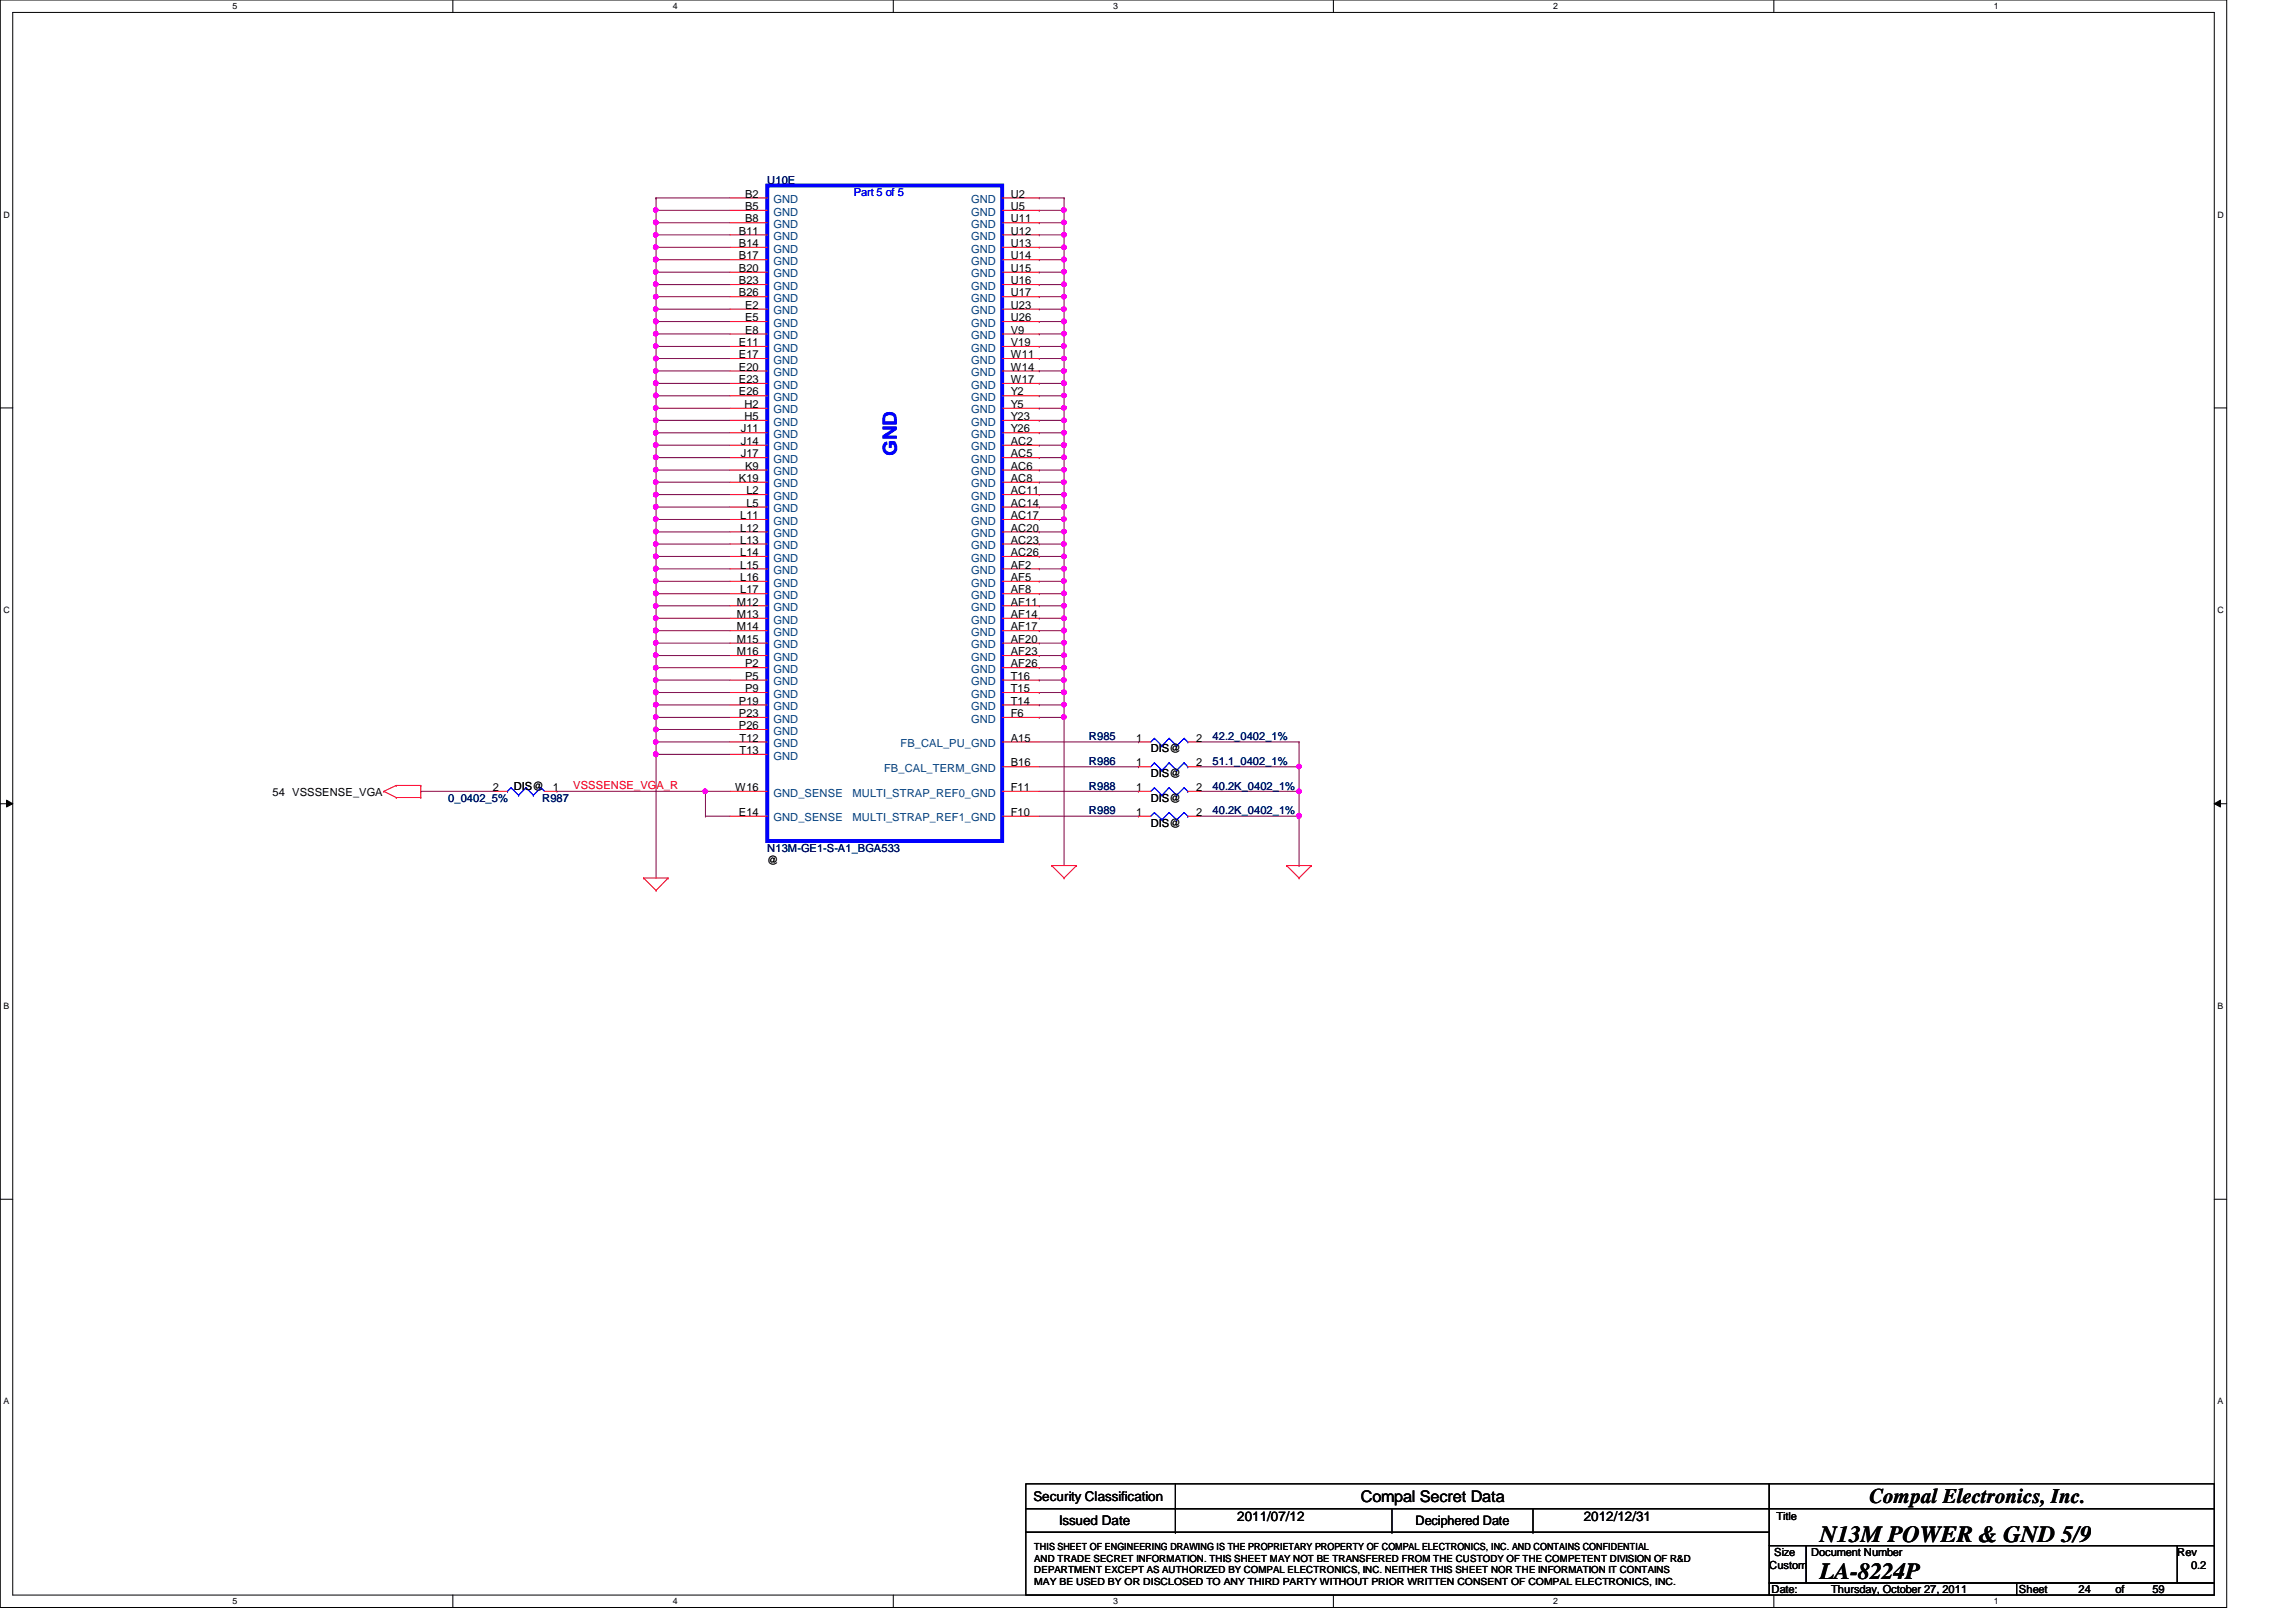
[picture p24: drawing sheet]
<svg xmlns="http://www.w3.org/2000/svg" width="297mm" height="210mm" viewBox="0 0 297 210" stroke-linecap="round" stroke-linejoin="round" font-family="sans-serif">
<defs><g id="words">
<g font-size="3">
<text x="235.5" y="199.6">N13M POWER &amp; GND 5/9</text>
<text x="235.5" y="204.3">LA-8224P</text>
</g>
<text font-size="2.7" x="241.8" y="194.5">Compal Electronics, Inc.</text>
<text font-size="2.5" fill="#00f" x="116" y="59.1" transform="rotate(-90 116 59.1)">GND</text>
<text font-size="2.1" x="176.1" y="194.4">Compal Secret Data</text>
<g font-size="1.7">
<text x="133.7" y="194.3">Security Classification</text>
<text x="137" y="197.3">Issued Date</text>
<text x="160.1" y="196.8">2011/07/12</text>
<text x="183.1" y="197.4">Deciphered Date</text>
<text x="204.9" y="196.8">2012/12/31</text>
</g>
<g font-size="1.4" fill="#000080">
<text x="99.3" y="23.7">U10E</text>
<text x="140.9" y="95.8">R985</text>
<text x="156.9" y="95.8">42.2_0402_1%</text>
<text x="140.9" y="99">R986</text>
<text x="156.9" y="99">51.1_0402_1%</text>
<text x="58" y="103.8">0_0402_5%</text>
<text x="70.1" y="103.8">R987</text>
<text x="140.9" y="105.4">R989</text>
<text x="140.9" y="102.2">R988</text>
<text x="156.9" y="105.4">40.2K_0402_1%</text>
<text x="156.9" y="102.2">40.2K_0402_1%</text>
<text x="99.3" y="110.2">N13M-GE1-S-A1_BGA533</text>
</g>
<g font-size="1.4">
<text x="96.4" y="25.6">B2</text>
<text x="96.4" y="27.2">B5</text>
<text x="96.4" y="28.8">B8</text>
<text x="130.8" y="25.6">U2</text>
<text x="130.8" y="27.2">U5</text>
<text x="130.8" y="28.8">U11</text>
<text x="95.6" y="30.4">B11</text>
<text x="95.6" y="32">B14</text>
<text x="95.6" y="33.6">B17</text>
<text x="95.6" y="35.2">B20</text>
<text x="130.8" y="30.4">U12</text>
<text x="130.8" y="32">U13</text>
<text x="130.8" y="33.6">U14</text>
<text x="130.8" y="35.2">U15</text>
<text x="95.6" y="36.8">B23</text>
<text x="95.6" y="38.4">B26</text>
<text x="96.4" y="40">E2</text>
<text x="96.4" y="41.6">E5</text>
<text x="130.8" y="36.8">U16</text>
<text x="130.8" y="38.4">U17</text>
<text x="130.8" y="40">U23</text>
<text x="130.8" y="41.6">U26</text>
<text x="95.6" y="44.8">E11</text>
<text x="95.6" y="46.4">E17</text>
<text x="95.6" y="48">E20</text>
<text x="96.4" y="43.2">E8</text>
<text x="130.8" y="43.2">V9</text>
<text x="130.8" y="44.8">V19</text>
<text x="130.8" y="46.4">W11</text>
<text x="130.8" y="48">W14</text>
<text x="95.6" y="49.6">E23</text>
<text x="95.6" y="51.2">E26</text>
<text x="96.3" y="52.8">H2</text>
<text x="130.8" y="49.6">W17</text>
<text x="130.8" y="51.2">Y2</text>
<text x="130.8" y="52.8">Y5</text>
<text x="95.8" y="56">J11</text>
<text x="95.8" y="57.6">J14</text>
<text x="95.8" y="59.2">J17</text>
<text x="96.3" y="54.4">H5</text>
<text x="130.8" y="54.4">Y23</text>
<text x="130.8" y="56">Y26</text>
<text x="130.8" y="57.6">AC2</text>
<text x="130.8" y="59.2">AC5</text>
<text x="95.6" y="62.4">K19</text>
<text x="96.4" y="60.8">K9</text>
<text x="96.6" y="64">L2</text>
<text x="96.6" y="65.6">L5</text>
<text x="130.8" y="60.8">AC6</text>
<text x="130.8" y="62.4">AC8</text>
<text x="130.8" y="64">AC11</text>
<text x="130.8" y="65.6">AC14</text>
<text x="95.8" y="67.2">L11</text>
<text x="95.8" y="68.8">L12</text>
<text x="95.8" y="70.4">L13</text>
<text x="95.8" y="72">L14</text>
<text x="130.8" y="67.2">AC17</text>
<text x="130.8" y="68.8">AC20</text>
<text x="130.8" y="70.4">AC23</text>
<text x="130.8" y="72">AC26</text>
<text x="95.8" y="73.6">L15</text>
<text x="95.8" y="75.2">L16</text>
<text x="95.8" y="76.8">L17</text>
<text x="130.8" y="73.6">AF2</text>
<text x="130.8" y="75.2">AF5</text>
<text x="130.8" y="76.8">AF8</text>
<text x="95.3" y="78.4">M12</text>
<text x="95.3" y="80">M13</text>
<text x="95.3" y="81.6">M14</text>
<text x="95.3" y="83.2">M15</text>
<text x="130.8" y="80">AF14</text>
<text x="130.8" y="81.6">AF17</text>
<text x="130.8" y="83.2">AF20</text>
<text x="130.8" y="78.4">AF11</text>
<text x="95.3" y="84.8">M16</text>
<text x="96.4" y="86.4">P2</text>
<text x="96.4" y="88">P5</text>
<text x="96.4" y="89.6">P9</text>
<text x="130.8" y="89.6">T15</text>
<text x="130.8" y="88">T16</text>
<text x="130.8" y="84.8">AF23</text>
<text x="130.8" y="86.4">AF26</text>
<text x="95.6" y="91.2">P19</text>
<text x="95.6" y="92.8">P23</text>
<text x="95.6" y="94.4">P26</text>
<text x="95.7" y="96">T12</text>
<text x="130.8" y="91.2">T14</text>
<text x="130.8" y="96">A15</text>
<text x="130.8" y="92.8">F6</text>
<text x="147" y="96">1</text>
<text x="154.8" y="96">2</text>
<text x="95.7" y="97.6">T13</text>
<text x="130.8" y="99.2">B16</text>
<text x="147" y="99.2">1</text>
<text x="148.9" y="97.4">DIS@</text>
<text x="148.9" y="100.6">DIS@</text>
<text x="154.8" y="99.2">2</text>
<text x="35.3" y="103">54 VSSSENSE_VGA</text>
<text x="63.8" y="102.4">2</text>
<text x="66.5" y="102.2">DIS@</text>
<text x="71.5" y="102.4">1</text>
<text x="95.1" y="102.4">W16</text>
<text x="95.6" y="105.6">E14</text>
<text x="130.8" y="105.6">F10</text>
<text x="130.8" y="102.4">F11</text>
<text x="147" y="105.6">1</text>
<text x="147" y="102.4">1</text>
<text x="148.9" y="107">DIS@</text>
<text x="148.9" y="103.8">DIS@</text>
<text x="154.8" y="105.6">2</text>
<text x="154.8" y="102.4">2</text>
<text x="99.3" y="111.8">@</text>
<text x="229.8" y="196.8">Title</text>
<text x="228.9" y="203">Custom</text>
<text x="229.5" y="201.4">Size</text>
<text x="234.3" y="201.4">Document Number</text>
<text x="281.7" y="201.4">Rev</text>
<text x="283.5" y="203">0.2</text>
<text x="229.2" y="206.2">Date:</text>
<text x="236.9" y="206.2">Thursday, October 27, 2011</text>
<text x="261.2" y="206.2">Sheet</text>
<text x="268.9" y="206.2">24</text>
<text x="273.7" y="206.2">of</text>
<text x="278.5" y="206.2">59</text>
</g>
<g font-size="1.4" fill="#004080">
<text x="100.1" y="26.3">GND</text>
<text x="100.1" y="27.9">GND</text>
<text x="100.1" y="29.5">GND</text>
<text x="125.6" y="26.3">GND</text>
<text x="125.6" y="27.9">GND</text>
<text x="125.6" y="29.5">GND</text>
<text x="100.1" y="31.1">GND</text>
<text x="100.1" y="32.7">GND</text>
<text x="100.1" y="34.3">GND</text>
<text x="100.1" y="35.9">GND</text>
<text x="125.6" y="31.1">GND</text>
<text x="125.6" y="32.7">GND</text>
<text x="125.6" y="34.3">GND</text>
<text x="125.6" y="35.9">GND</text>
<text x="100.1" y="37.5">GND</text>
<text x="100.1" y="39.1">GND</text>
<text x="100.1" y="40.7">GND</text>
<text x="125.6" y="37.5">GND</text>
<text x="125.6" y="39.1">GND</text>
<text x="125.6" y="40.7">GND</text>
<text x="100.1" y="42.3">GND</text>
<text x="100.1" y="43.9">GND</text>
<text x="100.1" y="45.5">GND</text>
<text x="100.1" y="47.1">GND</text>
<text x="125.6" y="42.3">GND</text>
<text x="125.6" y="43.9">GND</text>
<text x="125.6" y="45.5">GND</text>
<text x="125.6" y="47.1">GND</text>
<text x="100.1" y="48.7">GND</text>
<text x="100.1" y="50.3">GND</text>
<text x="100.1" y="51.9">GND</text>
<text x="100.1" y="53.5">GND</text>
<text x="125.6" y="48.7">GND</text>
<text x="125.6" y="50.3">GND</text>
<text x="125.6" y="51.9">GND</text>
<text x="125.6" y="53.5">GND</text>
<text x="100.1" y="55.1">GND</text>
<text x="100.1" y="56.7">GND</text>
<text x="100.1" y="58.3">GND</text>
<text x="100.1" y="59.9">GND</text>
<text x="125.6" y="55.1">GND</text>
<text x="125.6" y="56.7">GND</text>
<text x="125.6" y="58.3">GND</text>
<text x="125.6" y="59.9">GND</text>
<text x="100.1" y="61.5">GND</text>
<text x="100.1" y="63.1">GND</text>
<text x="100.1" y="64.7">GND</text>
<text x="125.6" y="61.5">GND</text>
<text x="125.6" y="63.1">GND</text>
<text x="125.6" y="64.7">GND</text>
<text x="100.1" y="66.3">GND</text>
<text x="100.1" y="67.9">GND</text>
<text x="100.1" y="69.5">GND</text>
<text x="100.1" y="71.1">GND</text>
<text x="125.6" y="66.3">GND</text>
<text x="125.6" y="67.9">GND</text>
<text x="125.6" y="69.5">GND</text>
<text x="125.6" y="71.1">GND</text>
<text x="100.1" y="72.7">GND</text>
<text x="100.1" y="74.3">GND</text>
<text x="100.1" y="75.9">GND</text>
<text x="100.1" y="77.5">GND</text>
<text x="125.6" y="72.7">GND</text>
<text x="125.6" y="74.3">GND</text>
<text x="125.6" y="75.9">GND</text>
<text x="125.6" y="77.5">GND</text>
<text x="100.1" y="79.1">GND</text>
<text x="100.1" y="80.7">GND</text>
<text x="100.1" y="82.3">GND</text>
<text x="100.1" y="83.9">GND</text>
<text x="125.6" y="80.7">GND</text>
<text x="125.6" y="82.3">GND</text>
<text x="125.6" y="83.9">GND</text>
<text x="125.6" y="79.1">GND</text>
<text x="100.1" y="85.5">GND</text>
<text x="100.1" y="87.1">GND</text>
<text x="100.1" y="88.7">GND</text>
<text x="125.6" y="88.7">GND</text>
<text x="125.6" y="85.5">GND</text>
<text x="125.6" y="87.1">GND</text>
<text x="100.1" y="90.3">GND</text>
<text x="100.1" y="91.9">GND</text>
<text x="100.1" y="93.5">GND</text>
<text x="100.1" y="95.1">GND</text>
<text x="125.6" y="91.9">GND</text>
<text x="125.6" y="90.3">GND</text>
<text x="125.6" y="93.5">GND</text>
<text x="100.1" y="96.7">GND</text>
<text x="100.1" y="98.3">GND</text>
<text x="114.4" y="99.9">FB_CAL_TERM_GND</text>
<text x="116.5" y="96.7">FB_CAL_PU_GND</text>
<text x="100.1" y="106.3">GND_SENSE</text>
<text x="100.1" y="103.1">GND_SENSE</text>
<text x="110.3" y="106.3">MULTI_STRAP_REF1_GND</text>
<text x="110.3" y="103.1">MULTI_STRAP_REF0_GND</text>
</g>
<text font-size="1.4" fill="#00f" x="110.4" y="25.4">Part 5 of 5</text>
<text font-size="1.4" fill="#f00" x="74.2" y="102.1">VSSSENSE_VGA_R</text>
<g font-size="1.3">
<text x="133.8" y="203.6">DEPARTMENT EXCEPT AS AUTHORIZED BY COMPAL ELECTRONICS, INC. NEITHER THIS SHEET NOR THE INFORMATION IT CONTAINS</text>
<text x="133.8" y="200.6">THIS SHEET OF ENGINEERING DRAWING IS THE PROPRIETARY PROPERTY OF COMPAL ELECTRONICS, INC. AND CONTAINS CONFIDENTIAL</text>
<text x="133.8" y="202.1">AND TRADE SECRET INFORMATION. THIS SHEET MAY NOT BE TRANSFERED FROM THE CUSTODY OF THE COMPETENT DIVISION OF R&amp;D</text>
<text x="133.8" y="205.1">MAY BE USED BY OR DISCLOSED TO ANY THIRD PARTY WITHOUT PRIOR WRITTEN CONSENT OF COMPAL ELECTRONICS, INC.</text>
</g>
<g font-size="1.1">
<text x="30.1" y="1.1">5</text>
<text x="87" y="1.1">4</text>
<text x="144" y="1.1">3</text>
<text x="201" y="1.1">2</text>
<text x="257.9" y="1.1">1</text>
<text x=".5" y="28.2">D</text>
<text x="286.9" y="28.2">D</text>
<text x=".5" y="79.3">C</text>
<text x="286.9" y="79.3">C</text>
<text x=".5" y="130.6">B</text>
<text x="286.9" y="130.6">B</text>
<text x=".5" y="181.7">A</text>
<text x="286.9" y="181.7">A</text>
<text x="30.1" y="207.6">5</text>
<text x="87" y="207.6">4</text>
<text x="144" y="207.6">3</text>
<text x="201" y="207.6">2</text>
<text x="257.9" y="207.6">1</text>
</g>
</g></defs>
<path d="M0 0h288.1v208h-288.1zM1.6 1.6h284.9v204.8h-284.9z" fill="none" stroke="#000" stroke-width=".13"/>
<g fill="#fff">
<path d="M30.1 .2h.6v1.2h-.6z"/>
<path d="M30.1 206.6h.6v1.2h-.6z"/>
</g>
<path d="M58.6 0v1.6M58.6 206.4v1.6" fill="none" stroke="#000" stroke-width=".13"/>
<g fill="#fff">
<path d="M87 .2h.6v1.2h-.6z"/>
<path d="M87 206.6h.6v1.2h-.6z"/>
</g>
<path d="M115.6 0v1.6M115.6 206.4v1.6" fill="none" stroke="#000" stroke-width=".13"/>
<g fill="#fff">
<path d="M144 .2h.6v1.2h-.6z"/>
<path d="M144 206.6h.6v1.2h-.6z"/>
</g>
<path d="M172.5 0v1.6M172.5 206.4v1.6" fill="none" stroke="#000" stroke-width=".13"/>
<g fill="#fff">
<path d="M201 .2h.5v1.2h-.5z"/>
<path d="M201 206.6h.5v1.2h-.5z"/>
</g>
<path d="M229.5 0v1.6M229.5 206.4v1.6" fill="none" stroke="#000" stroke-width=".13"/>
<g fill="#fff">
<path d="M257.9 .2h.6v1.2h-.6z"/>
<path d="M257.9 206.6h.6v1.2h-.6z"/>
<path d="M.5 27.2h.7v1.2h-.7z"/>
<path d="M286.9 27.2h.8v1.2h-.8z"/>
<path d="M.5 78.4h.7v1.1h-.7z"/>
<path d="M286.9 78.4h.8v1.1h-.8z"/>
</g>
<path d="M0 52.8h1.6M286.5 52.8h1.6" fill="none" stroke="#000" stroke-width=".13"/>
<g fill="#fff">
<path d="M.5 129.6h.7v1.2h-.7z"/>
<path d="M286.9 129.6h.7v1.2h-.7z"/>
</g>
<path d="M0 104h1.6M.8 103.5l.8 .5-.8 .4zM286.5 104l.8-.5v.9zM286.5 104h1.6" fill="none" stroke="#000" stroke-width=".13"/>
<path d="M.8 103.5l.8 .5-.8 .4zM286.5 104l.8-.5v.9z" fill="#000"/>
<g fill="#fff">
<path d="M.5 180.8h.7v1.1h-.7z"/>
<path d="M286.9 180.8h.7v1.1h-.7z"/>
</g>
<path d="M0 155.2h1.6M286.5 155.2h1.6" fill="none" stroke="#000" stroke-width=".13"/>
<path d="M84.9 94.4h.1M84.9 94.4v1.6" fill="none" stroke="#800040" stroke-width=".13"/>
<circle cx="84.8" cy="94.4" r=".3" fill="#f0f"/>
<circle cx="84.8" cy="94.4" r=".3" fill="none" stroke="#f0f" stroke-width=".13"/>
<path d="M84.9 40h.1M84.9 40v1.6" fill="none" stroke="#800040" stroke-width=".13"/>
<circle cx="84.8" cy="40" r=".3" fill="#f0f"/>
<circle cx="84.8" cy="40" r=".3" fill="none" stroke="#f0f" stroke-width=".13"/>
<path d="M84.9 57.6h.1M84.9 57.6v1.6" fill="none" stroke="#800040" stroke-width=".13"/>
<circle cx="84.8" cy="57.6" r=".31" fill="#f0f"/>
<circle cx="84.8" cy="57.6" r=".31" fill="none" stroke="#f0f" stroke-width=".13"/>
<path d="M84.9 96h.1M84.9 96v1.6" fill="none" stroke="#800040" stroke-width=".13"/>
<circle cx="84.8" cy="96" r=".3" fill="#f0f"/>
<circle cx="84.8" cy="96" r=".3" fill="none" stroke="#f0f" stroke-width=".13"/>
<path d="M84.9 70.4h.1M84.9 70.4v1.6" fill="none" stroke="#800040" stroke-width=".13"/>
<circle cx="84.8" cy="70.4" r=".3" fill="#f0f"/>
<circle cx="84.8" cy="70.4" r=".3" fill="none" stroke="#f0f" stroke-width=".13"/>
<path d="M84.9 65.6h.1M84.9 65.6v1.6" fill="none" stroke="#800040" stroke-width=".13"/>
<circle cx="84.8" cy="65.6" r=".31" fill="#f0f"/>
<circle cx="84.8" cy="65.6" r=".31" fill="none" stroke="#f0f" stroke-width=".13"/>
<path d="M84.9 60.8h.1M84.9 60.8v1.6" fill="none" stroke="#800040" stroke-width=".13"/>
<circle cx="84.8" cy="60.8" r=".3" fill="#f0f"/>
<circle cx="84.8" cy="60.8" r=".3" fill="none" stroke="#f0f" stroke-width=".13"/>
<path d="M84.9 72h.1M84.9 72v1.6" fill="none" stroke="#800040" stroke-width=".13"/>
<circle cx="84.8" cy="72" r=".3" fill="#f0f"/>
<circle cx="84.8" cy="72" r=".3" fill="none" stroke="#f0f" stroke-width=".13"/>
<path d="M84.9 67.2h.1M84.9 67.2v1.6" fill="none" stroke="#800040" stroke-width=".13"/>
<circle cx="84.8" cy="67.2" r=".3" fill="#f0f"/>
<circle cx="84.8" cy="67.2" r=".3" fill="none" stroke="#f0f" stroke-width=".13"/>
<path d="M84.9 62.4h.1M84.9 62.4v1.6" fill="none" stroke="#800040" stroke-width=".13"/>
<circle cx="84.8" cy="62.4" r=".3" fill="#f0f"/>
<circle cx="84.8" cy="62.4" r=".3" fill="none" stroke="#f0f" stroke-width=".13"/>
<path d="M84.9 75.2h.1M84.9 75.2v1.6" fill="none" stroke="#800040" stroke-width=".13"/>
<circle cx="84.8" cy="75.2" r=".3" fill="#f0f"/>
<circle cx="84.8" cy="75.2" r=".3" fill="none" stroke="#f0f" stroke-width=".13"/>
<path d="M84.9 59.2h.1M84.9 59.2v1.6" fill="none" stroke="#800040" stroke-width=".13"/>
<circle cx="84.8" cy="59.2" r=".3" fill="#f0f"/>
<circle cx="84.8" cy="59.2" r=".3" fill="none" stroke="#f0f" stroke-width=".13"/>
<path d="M84.9 68.8h.1M84.9 68.8v1.6" fill="none" stroke="#800040" stroke-width=".13"/>
<circle cx="84.8" cy="68.8" r=".3" fill="#f0f"/>
<circle cx="84.8" cy="68.8" r=".3" fill="none" stroke="#f0f" stroke-width=".13"/>
<path d="M84.9 64h.1M84.9 64v1.6" fill="none" stroke="#800040" stroke-width=".13"/>
<circle cx="84.8" cy="64" r=".3" fill="#f0f"/>
<circle cx="84.8" cy="64" r=".3" fill="none" stroke="#f0f" stroke-width=".13"/>
<path d="M84.9 88h.1M84.9 88v1.6" fill="none" stroke="#800040" stroke-width=".13"/>
<circle cx="84.8" cy="88" r=".3" fill="#f0f"/>
<circle cx="84.8" cy="88" r=".3" fill="none" stroke="#f0f" stroke-width=".13"/>
<path d="M84.9 83.2h.1M84.9 83.2v1.6" fill="none" stroke="#800040" stroke-width=".13"/>
<circle cx="84.8" cy="83.2" r=".3" fill="#f0f"/>
<circle cx="84.8" cy="83.2" r=".3" fill="none" stroke="#f0f" stroke-width=".13"/>
<path d="M84.9 78.4h.1M84.9 78.4v1.6" fill="none" stroke="#800040" stroke-width=".13"/>
<circle cx="84.8" cy="78.4" r=".3" fill="#f0f"/>
<circle cx="84.8" cy="78.4" r=".3" fill="none" stroke="#f0f" stroke-width=".13"/>
<path d="M84.9 89.6h.1M84.9 89.6v1.6" fill="none" stroke="#800040" stroke-width=".13"/>
<circle cx="84.8" cy="89.6" r=".31" fill="#f0f"/>
<circle cx="84.8" cy="89.6" r=".31" fill="none" stroke="#f0f" stroke-width=".13"/>
<path d="M84.9 84.8h.1M84.9 84.8v1.6" fill="none" stroke="#800040" stroke-width=".13"/>
<circle cx="84.8" cy="84.8" r=".3" fill="#f0f"/>
<circle cx="84.8" cy="84.8" r=".3" fill="none" stroke="#f0f" stroke-width=".13"/>
<path d="M84.9 80h.1M84.9 80v1.6" fill="none" stroke="#800040" stroke-width=".13"/>
<circle cx="84.8" cy="80" r=".3" fill="#f0f"/>
<circle cx="84.8" cy="80" r=".3" fill="none" stroke="#f0f" stroke-width=".13"/>
<path d="M84.9 76.8h.1M84.9 76.8v1.6" fill="none" stroke="#800040" stroke-width=".13"/>
<circle cx="84.8" cy="76.8" r=".3" fill="#f0f"/>
<circle cx="84.8" cy="76.8" r=".3" fill="none" stroke="#f0f" stroke-width=".13"/>
<path d="M84.9 86.4h.1M84.9 86.4v1.6" fill="none" stroke="#800040" stroke-width=".13"/>
<circle cx="84.8" cy="86.4" r=".3" fill="#f0f"/>
<circle cx="84.8" cy="86.4" r=".3" fill="none" stroke="#f0f" stroke-width=".13"/>
<path d="M84.9 81.6h.1M84.9 81.6v1.6" fill="none" stroke="#800040" stroke-width=".13"/>
<circle cx="84.8" cy="81.6" r=".31" fill="#f0f"/>
<circle cx="84.8" cy="81.6" r=".31" fill="none" stroke="#f0f" stroke-width=".13"/>
<path d="M84.9 35.2h.1M84.9 35.2v1.6" fill="none" stroke="#800040" stroke-width=".13"/>
<circle cx="84.8" cy="35.2" r=".3" fill="#f0f"/>
<circle cx="84.8" cy="35.2" r=".3" fill="none" stroke="#f0f" stroke-width=".13"/>
<path d="M84.9 30.4h.1M84.9 30.4v1.6" fill="none" stroke="#800040" stroke-width=".13"/>
<circle cx="84.8" cy="30.4" r=".3" fill="#f0f"/>
<circle cx="84.8" cy="30.4" r=".3" fill="none" stroke="#f0f" stroke-width=".13"/>
<path d="M84.9 25.6h.1M84.9 36.8h.1M84.9 25.6v1.6M84.9 36.8v1.6" fill="none" stroke="#800040" stroke-width=".13"/>
<circle cx="84.8" cy="36.8" r=".3" fill="#f0f"/>
<circle cx="84.8" cy="36.8" r=".3" fill="none" stroke="#f0f" stroke-width=".13"/>
<path d="M84.9 32h.1M84.9 32v1.6" fill="none" stroke="#800040" stroke-width=".13"/>
<circle cx="84.8" cy="32" r=".3" fill="#f0f"/>
<circle cx="84.8" cy="32" r=".3" fill="none" stroke="#f0f" stroke-width=".13"/>
<path d="M84.9 27.2h.1M84.9 27.2v1.6" fill="none" stroke="#800040" stroke-width=".13"/>
<circle cx="84.8" cy="27.2" r=".3" fill="#f0f"/>
<circle cx="84.8" cy="27.2" r=".3" fill="none" stroke="#f0f" stroke-width=".13"/>
<path d="M84.9 38.4h.1M84.9 38.4v1.6" fill="none" stroke="#800040" stroke-width=".13"/>
<circle cx="84.8" cy="38.4" r=".3" fill="#f0f"/>
<circle cx="84.8" cy="38.4" r=".3" fill="none" stroke="#f0f" stroke-width=".13"/>
<path d="M84.9 33.6h.1M84.9 33.6v1.6" fill="none" stroke="#800040" stroke-width=".13"/>
<circle cx="84.8" cy="33.6" r=".31" fill="#f0f"/>
<circle cx="84.8" cy="33.6" r=".31" fill="none" stroke="#f0f" stroke-width=".13"/>
<path d="M84.9 28.8h.1M84.9 28.8v1.6" fill="none" stroke="#800040" stroke-width=".13"/>
<circle cx="84.8" cy="28.8" r=".3" fill="#f0f"/>
<circle cx="84.8" cy="28.8" r=".3" fill="none" stroke="#f0f" stroke-width=".13"/>
<path d="M84.9 52.8h.1M84.9 52.8v1.6" fill="none" stroke="#800040" stroke-width=".13"/>
<circle cx="84.8" cy="52.8" r=".3" fill="#f0f"/>
<circle cx="84.8" cy="52.8" r=".3" fill="none" stroke="#f0f" stroke-width=".13"/>
<path d="M84.9 48h.1M84.9 48v1.6" fill="none" stroke="#800040" stroke-width=".13"/>
<circle cx="84.8" cy="48" r=".3" fill="#f0f"/>
<circle cx="84.8" cy="48" r=".3" fill="none" stroke="#f0f" stroke-width=".13"/>
<path d="M84.9 43.2h.1M84.9 43.2v1.6" fill="none" stroke="#800040" stroke-width=".13"/>
<circle cx="84.8" cy="43.2" r=".3" fill="#f0f"/>
<circle cx="84.8" cy="43.2" r=".3" fill="none" stroke="#f0f" stroke-width=".13"/>
<path d="M84.9 54.4h.1M84.9 54.4v1.6" fill="none" stroke="#800040" stroke-width=".13"/>
<circle cx="84.8" cy="54.4" r=".3" fill="#f0f"/>
<circle cx="84.8" cy="54.4" r=".3" fill="none" stroke="#f0f" stroke-width=".13"/>
<path d="M84.9 49.6h.1M84.9 49.6v1.6" fill="none" stroke="#800040" stroke-width=".13"/>
<circle cx="84.8" cy="49.6" r=".31" fill="#f0f"/>
<circle cx="84.8" cy="49.6" r=".31" fill="none" stroke="#f0f" stroke-width=".13"/>
<path d="M84.9 44.8h.1M84.9 44.8v1.6" fill="none" stroke="#800040" stroke-width=".13"/>
<circle cx="84.8" cy="44.8" r=".3" fill="#f0f"/>
<circle cx="84.8" cy="44.8" r=".3" fill="none" stroke="#f0f" stroke-width=".13"/>
<path d="M84.9 56h.1M84.9 56v1.6" fill="none" stroke="#800040" stroke-width=".13"/>
<circle cx="84.8" cy="56" r=".3" fill="#f0f"/>
<circle cx="84.8" cy="56" r=".3" fill="none" stroke="#f0f" stroke-width=".13"/>
<path d="M84.9 41.6h.1M84.9 41.6v1.6" fill="none" stroke="#800040" stroke-width=".13"/>
<circle cx="84.8" cy="41.6" r=".31" fill="#f0f"/>
<circle cx="84.8" cy="41.6" r=".31" fill="none" stroke="#f0f" stroke-width=".13"/>
<path d="M84.9 51.2h.1M84.9 51.2v1.6" fill="none" stroke="#800040" stroke-width=".13"/>
<circle cx="84.8" cy="51.2" r=".3" fill="#f0f"/>
<circle cx="84.8" cy="51.2" r=".3" fill="none" stroke="#f0f" stroke-width=".13"/>
<path d="M84.9 46.4h.1M84.9 46.4v1.6" fill="none" stroke="#800040" stroke-width=".13"/>
<circle cx="84.8" cy="46.4" r=".3" fill="#f0f"/>
<circle cx="84.8" cy="46.4" r=".3" fill="none" stroke="#f0f" stroke-width=".13"/>
<path d="M84.9 92.8h.1M84.9 92.8v1.6" fill="none" stroke="#800040" stroke-width=".13"/>
<circle cx="84.8" cy="92.8" r=".3" fill="#f0f"/>
<circle cx="84.8" cy="92.8" r=".3" fill="none" stroke="#f0f" stroke-width=".13"/>
<path d="M84.9 73.6h.1M84.9 73.6v1.6" fill="none" stroke="#800040" stroke-width=".13"/>
<circle cx="84.8" cy="73.6" r=".31" fill="#f0f"/>
<circle cx="84.8" cy="73.6" r=".31" fill="none" stroke="#f0f" stroke-width=".13"/>
<path d="M84.9 91.2h.1M84.9 91.2v1.6" fill="none" stroke="#800040" stroke-width=".13"/>
<circle cx="84.8" cy="91.2" r=".3" fill="#f0f"/>
<circle cx="84.8" cy="91.2" r=".3" fill="none" stroke="#f0f" stroke-width=".13"/>
<path d="M84.9 72h.1M84.9 72h9.5M91.3 105.6h.1M91.3 105.6h3.1" fill="none" stroke="#800040" stroke-width=".13"/>
<circle cx="84.8" cy="72" r=".3" fill="#f0f"/>
<circle cx="84.8" cy="72" r=".3" fill="none" stroke="#f0f" stroke-width=".13"/>
<path d="M84.9 65.6h.1M84.9 65.6h9.5" fill="none" stroke="#800040" stroke-width=".13"/>
<circle cx="84.8" cy="65.6" r=".31" fill="#f0f"/>
<circle cx="84.8" cy="65.6" r=".31" fill="none" stroke="#f0f" stroke-width=".13"/>
<path d="M84.9 60.8h.1M84.9 60.8h9.5" fill="none" stroke="#800040" stroke-width=".13"/>
<circle cx="84.8" cy="60.8" r=".3" fill="#f0f"/>
<circle cx="84.8" cy="60.8" r=".3" fill="none" stroke="#f0f" stroke-width=".13"/>
<path d="M84.9 51.2h.1M84.9 51.2h9.5" fill="none" stroke="#800040" stroke-width=".13"/>
<circle cx="84.8" cy="51.2" r=".3" fill="#f0f"/>
<circle cx="84.8" cy="51.2" r=".3" fill="none" stroke="#f0f" stroke-width=".13"/>
<path d="M84.9 96h.1M84.9 96h9.5" fill="none" stroke="#800040" stroke-width=".13"/>
<circle cx="84.8" cy="96" r=".3" fill="#f0f"/>
<circle cx="84.8" cy="96" r=".3" fill="none" stroke="#f0f" stroke-width=".13"/>
<path d="M84.9 92.8h.1M84.9 92.8h9.5" fill="none" stroke="#800040" stroke-width=".13"/>
<circle cx="84.8" cy="92.8" r=".3" fill="#f0f"/>
<circle cx="84.8" cy="92.8" r=".3" fill="none" stroke="#f0f" stroke-width=".13"/>
<path d="M84.9 70.4h.1M84.9 70.4h9.5" fill="none" stroke="#800040" stroke-width=".13"/>
<circle cx="84.8" cy="70.4" r=".3" fill="#f0f"/>
<circle cx="84.8" cy="70.4" r=".3" fill="none" stroke="#f0f" stroke-width=".13"/>
<path d="M84.9 41.6h.1M84.9 41.6h9.5" fill="none" stroke="#800040" stroke-width=".13"/>
<circle cx="84.8" cy="41.6" r=".31" fill="#f0f"/>
<circle cx="84.8" cy="41.6" r=".31" fill="none" stroke="#f0f" stroke-width=".13"/>
<path d="M84.9 88h.1M84.9 88h9.5" fill="none" stroke="#800040" stroke-width=".13"/>
<circle cx="84.8" cy="88" r=".3" fill="#f0f"/>
<circle cx="84.8" cy="88" r=".3" fill="none" stroke="#f0f" stroke-width=".13"/>
<path d="M84.9 73.6h.1M84.9 73.6h9.5" fill="none" stroke="#800040" stroke-width=".13"/>
<circle cx="84.8" cy="73.6" r=".31" fill="#f0f"/>
<circle cx="84.8" cy="73.6" r=".31" fill="none" stroke="#f0f" stroke-width=".13"/>
<path d="M84.9 25.6h.1M84.9 25.6h9.5M84.9 52.8h.1M84.9 52.8h9.5" fill="none" stroke="#800040" stroke-width=".13"/>
<circle cx="84.8" cy="52.8" r=".3" fill="#f0f"/>
<circle cx="84.8" cy="52.8" r=".3" fill="none" stroke="#f0f" stroke-width=".13"/>
<path d="M84.9 30.4h.1M84.9 30.4h9.5" fill="none" stroke="#800040" stroke-width=".13"/>
<circle cx="84.8" cy="30.4" r=".3" fill="#f0f"/>
<circle cx="84.8" cy="30.4" r=".3" fill="none" stroke="#f0f" stroke-width=".13"/>
<path d="M84.9 86.4h.1M84.9 86.4h9.5" fill="none" stroke="#800040" stroke-width=".13"/>
<circle cx="84.8" cy="86.4" r=".3" fill="#f0f"/>
<circle cx="84.8" cy="86.4" r=".3" fill="none" stroke="#f0f" stroke-width=".13"/>
<path d="M84.9 64h.1M84.9 64h9.5" fill="none" stroke="#800040" stroke-width=".13"/>
<circle cx="84.8" cy="64" r=".3" fill="#f0f"/>
<circle cx="84.8" cy="64" r=".3" fill="none" stroke="#f0f" stroke-width=".13"/>
<path d="M84.9 49.6h.1M84.9 49.6h9.5" fill="none" stroke="#800040" stroke-width=".13"/>
<circle cx="84.8" cy="49.6" r=".31" fill="#f0f"/>
<circle cx="84.8" cy="49.6" r=".31" fill="none" stroke="#f0f" stroke-width=".13"/>
<path d="M84.9 40h.1M84.9 40h9.5" fill="none" stroke="#800040" stroke-width=".13"/>
<circle cx="84.8" cy="40" r=".3" fill="#f0f"/>
<circle cx="84.8" cy="40" r=".3" fill="none" stroke="#f0f" stroke-width=".13"/>
<path d="M84.9 36.8h.1M84.9 36.8h9.5" fill="none" stroke="#800040" stroke-width=".13"/>
<circle cx="84.8" cy="36.8" r=".3" fill="#f0f"/>
<circle cx="84.8" cy="36.8" r=".3" fill="none" stroke="#f0f" stroke-width=".13"/>
<path d="M84.9 89.6h.1M84.9 89.6h9.5" fill="none" stroke="#800040" stroke-width=".13"/>
<circle cx="84.8" cy="89.6" r=".31" fill="#f0f"/>
<circle cx="84.8" cy="89.6" r=".31" fill="none" stroke="#f0f" stroke-width=".13"/>
<path d="M84.9 68.8h.1M84.9 68.8h9.5" fill="none" stroke="#800040" stroke-width=".13"/>
<circle cx="84.8" cy="68.8" r=".3" fill="#f0f"/>
<circle cx="84.8" cy="68.8" r=".3" fill="none" stroke="#f0f" stroke-width=".13"/>
<path d="M84.9 62.4h.1M84.9 62.4h9.5" fill="none" stroke="#800040" stroke-width=".13"/>
<circle cx="84.8" cy="62.4" r=".3" fill="#f0f"/>
<circle cx="84.8" cy="62.4" r=".3" fill="none" stroke="#f0f" stroke-width=".13"/>
<path d="M84.9 48h.1M84.9 48h9.5" fill="none" stroke="#800040" stroke-width=".13"/>
<circle cx="84.8" cy="48" r=".3" fill="#f0f"/>
<circle cx="84.8" cy="48" r=".3" fill="none" stroke="#f0f" stroke-width=".13"/>
<path d="M84.9 38.4h.1M84.9 38.4h9.5" fill="none" stroke="#800040" stroke-width=".13"/>
<circle cx="84.8" cy="38.4" r=".3" fill="#f0f"/>
<circle cx="84.8" cy="38.4" r=".3" fill="none" stroke="#f0f" stroke-width=".13"/>
<path d="M84.9 35.2h.1M84.9 35.2h9.5" fill="none" stroke="#800040" stroke-width=".13"/>
<circle cx="84.8" cy="35.2" r=".3" fill="#f0f"/>
<circle cx="84.8" cy="35.2" r=".3" fill="none" stroke="#f0f" stroke-width=".13"/>
<path d="M84.9 28.8h.1M84.9 28.8h9.5" fill="none" stroke="#800040" stroke-width=".13"/>
<circle cx="84.8" cy="28.8" r=".3" fill="#f0f"/>
<circle cx="84.8" cy="28.8" r=".3" fill="none" stroke="#f0f" stroke-width=".13"/>
<path d="M84.9 97.6h.1M84.9 97.6h9.5" fill="none" stroke="#800040" stroke-width=".13"/>
<circle cx="84.8" cy="97.6" r=".31" fill="#f0f"/>
<circle cx="84.8" cy="97.6" r=".31" fill="none" stroke="#f0f" stroke-width=".13"/>
<path d="M84.9 75.2h.1M84.9 75.2h9.5" fill="none" stroke="#800040" stroke-width=".13"/>
<circle cx="84.8" cy="75.2" r=".3" fill="#f0f"/>
<circle cx="84.8" cy="75.2" r=".3" fill="none" stroke="#f0f" stroke-width=".13"/>
<path d="M84.9 67.2h.1M84.9 67.2h9.5" fill="none" stroke="#800040" stroke-width=".13"/>
<circle cx="84.8" cy="67.2" r=".3" fill="#f0f"/>
<circle cx="84.8" cy="67.2" r=".3" fill="none" stroke="#f0f" stroke-width=".13"/>
<path d="M84.9 59.2h.1M84.9 59.2h9.5" fill="none" stroke="#800040" stroke-width=".13"/>
<circle cx="84.8" cy="59.2" r=".3" fill="#f0f"/>
<circle cx="84.8" cy="59.2" r=".3" fill="none" stroke="#f0f" stroke-width=".13"/>
<path d="M84.9 57.6h.1M84.9 57.6h9.5" fill="none" stroke="#800040" stroke-width=".13"/>
<circle cx="84.8" cy="57.6" r=".31" fill="#f0f"/>
<circle cx="84.8" cy="57.6" r=".31" fill="none" stroke="#f0f" stroke-width=".13"/>
<path d="M84.9 94.4h.1M84.9 94.4h9.5" fill="none" stroke="#800040" stroke-width=".13"/>
<circle cx="84.8" cy="94.4" r=".3" fill="#f0f"/>
<circle cx="84.8" cy="94.4" r=".3" fill="none" stroke="#f0f" stroke-width=".13"/>
<path d="M84.9 83.2h.1M84.9 83.2h9.5" fill="none" stroke="#800040" stroke-width=".13"/>
<circle cx="84.8" cy="83.2" r=".3" fill="#f0f"/>
<circle cx="84.8" cy="83.2" r=".3" fill="none" stroke="#f0f" stroke-width=".13"/>
<path d="M84.9 84.8h.1M84.9 84.8h9.5" fill="none" stroke="#800040" stroke-width=".13"/>
<circle cx="84.8" cy="84.8" r=".3" fill="#f0f"/>
<circle cx="84.8" cy="84.8" r=".3" fill="none" stroke="#f0f" stroke-width=".13"/>
<path d="M84.9 80h.1M84.9 80h9.5" fill="none" stroke="#800040" stroke-width=".13"/>
<circle cx="84.8" cy="80" r=".3" fill="#f0f"/>
<circle cx="84.8" cy="80" r=".3" fill="none" stroke="#f0f" stroke-width=".13"/>
<path d="M84.9 56h.1M84.9 56h9.5" fill="none" stroke="#800040" stroke-width=".13"/>
<circle cx="84.8" cy="56" r=".3" fill="#f0f"/>
<circle cx="84.8" cy="56" r=".3" fill="none" stroke="#f0f" stroke-width=".13"/>
<path d="M84.9 46.4h.1M84.9 46.4h9.5" fill="none" stroke="#800040" stroke-width=".13"/>
<circle cx="84.8" cy="46.4" r=".3" fill="#f0f"/>
<circle cx="84.8" cy="46.4" r=".3" fill="none" stroke="#f0f" stroke-width=".13"/>
<path d="M84.9 33.6h.1M84.9 33.6h9.5" fill="none" stroke="#800040" stroke-width=".13"/>
<circle cx="84.8" cy="33.6" r=".31" fill="#f0f"/>
<circle cx="84.8" cy="33.6" r=".31" fill="none" stroke="#f0f" stroke-width=".13"/>
<path d="M84.9 27.2h.1M84.9 27.2h9.5" fill="none" stroke="#800040" stroke-width=".13"/>
<circle cx="84.8" cy="27.2" r=".3" fill="#f0f"/>
<circle cx="84.8" cy="27.2" r=".3" fill="none" stroke="#f0f" stroke-width=".13"/>
<path d="M84.9 91.2h.1M84.9 91.2h9.5" fill="none" stroke="#800040" stroke-width=".13"/>
<circle cx="84.8" cy="91.2" r=".3" fill="#f0f"/>
<circle cx="84.8" cy="91.2" r=".3" fill="none" stroke="#f0f" stroke-width=".13"/>
<path d="M84.9 76.8h.1M84.9 76.8h9.5" fill="none" stroke="#800040" stroke-width=".13"/>
<circle cx="84.8" cy="76.8" r=".3" fill="#f0f"/>
<circle cx="84.8" cy="76.8" r=".3" fill="none" stroke="#f0f" stroke-width=".13"/>
<path d="M84.9 43.2h.1M84.9 43.2h9.5" fill="none" stroke="#800040" stroke-width=".13"/>
<circle cx="84.8" cy="43.2" r=".3" fill="#f0f"/>
<circle cx="84.8" cy="43.2" r=".3" fill="none" stroke="#f0f" stroke-width=".13"/>
<path d="M84.9 81.6h.1M84.9 81.6h9.5" fill="none" stroke="#800040" stroke-width=".13"/>
<circle cx="84.8" cy="81.6" r=".31" fill="#f0f"/>
<circle cx="84.8" cy="81.6" r=".31" fill="none" stroke="#f0f" stroke-width=".13"/>
<path d="M84.9 78.4h.1M84.9 78.4h9.5" fill="none" stroke="#800040" stroke-width=".13"/>
<circle cx="84.8" cy="78.4" r=".3" fill="#f0f"/>
<circle cx="84.8" cy="78.4" r=".3" fill="none" stroke="#f0f" stroke-width=".13"/>
<path d="M84.9 54.4h.1M84.9 54.4h9.5" fill="none" stroke="#800040" stroke-width=".13"/>
<circle cx="84.8" cy="54.4" r=".3" fill="#f0f"/>
<circle cx="84.8" cy="54.4" r=".3" fill="none" stroke="#f0f" stroke-width=".13"/>
<path d="M84.9 44.8h.1M84.9 44.8h9.5" fill="none" stroke="#800040" stroke-width=".13"/>
<circle cx="84.8" cy="44.8" r=".3" fill="#f0f"/>
<circle cx="84.8" cy="44.8" r=".3" fill="none" stroke="#f0f" stroke-width=".13"/>
<path d="M84.9 32h.1M84.9 32h9.5" fill="none" stroke="#800040" stroke-width=".13"/>
<circle cx="84.8" cy="32" r=".3" fill="#f0f"/>
<circle cx="84.8" cy="32" r=".3" fill="none" stroke="#f0f" stroke-width=".13"/>
<path d="M137.7 73.6h.1M137.7 73.6v1.6" fill="none" stroke="#800040" stroke-width=".13"/>
<circle cx="137.6" cy="73.6" r=".32" fill="#f0f"/>
<circle cx="137.6" cy="73.6" r=".32" fill="none" stroke="#f0f" stroke-width=".13"/>
<path d="M137.7 40h.1M137.7 40v1.6" fill="none" stroke="#800040" stroke-width=".13"/>
<circle cx="137.7" cy="40" r=".31" fill="#f0f"/>
<circle cx="137.7" cy="40" r=".31" fill="none" stroke="#f0f" stroke-width=".13"/>
<path d="M137.7 57.6h.1M137.7 57.6v1.6" fill="none" stroke="#800040" stroke-width=".13"/>
<circle cx="137.6" cy="57.6" r=".32" fill="#f0f"/>
<circle cx="137.6" cy="57.6" r=".32" fill="none" stroke="#f0f" stroke-width=".13"/>
<path d="M134.4 70.4h.1M134.4 70.4h3.3M137.7 70.4h.1M137.7 70.4v1.6" fill="none" stroke="#800040" stroke-width=".13"/>
<circle cx="137.7" cy="70.4" r=".31" fill="#f0f"/>
<circle cx="137.7" cy="70.4" r=".31" fill="none" stroke="#f0f" stroke-width=".13"/>
<path d="M134.4 65.6h.1M134.4 65.6h3.3M137.7 65.6h.1M137.7 65.6v1.6" fill="none" stroke="#800040" stroke-width=".13"/>
<circle cx="137.6" cy="65.6" r=".32" fill="#f0f"/>
<circle cx="137.6" cy="65.6" r=".32" fill="none" stroke="#f0f" stroke-width=".13"/>
<path d="M134.4 60.8h.1M134.4 60.8h3.3M137.7 60.8h.1M137.7 60.8v1.6" fill="none" stroke="#800040" stroke-width=".13"/>
<circle cx="137.7" cy="60.8" r=".31" fill="#f0f"/>
<circle cx="137.7" cy="60.8" r=".31" fill="none" stroke="#f0f" stroke-width=".13"/>
<path d="M134.4 72h.1M134.4 72h3.3M137.7 72h.1M137.7 72v1.6" fill="none" stroke="#800040" stroke-width=".13"/>
<circle cx="137.7" cy="72" r=".31" fill="#f0f"/>
<circle cx="137.7" cy="72" r=".31" fill="none" stroke="#f0f" stroke-width=".13"/>
<path d="M134.4 59.2h.1M134.4 59.2h3.3M134.4 67.2h.1M134.4 67.2h3.3M137.7 67.2h.1M137.7 67.2v1.6" fill="none" stroke="#800040" stroke-width=".13"/>
<circle cx="137.7" cy="67.2" r=".31" fill="#f0f"/>
<circle cx="137.7" cy="67.2" r=".31" fill="none" stroke="#f0f" stroke-width=".13"/>
<path d="M134.4 62.4h.1M134.4 62.4h3.3M137.7 62.4h.1M137.7 62.4v1.6" fill="none" stroke="#800040" stroke-width=".13"/>
<circle cx="137.7" cy="62.4" r=".31" fill="#f0f"/>
<circle cx="137.7" cy="62.4" r=".31" fill="none" stroke="#f0f" stroke-width=".13"/>
<path d="M134.4 73.6h.1M134.4 73.6h3.3M137.7 75.2h.1M137.7 75.2v1.6" fill="none" stroke="#800040" stroke-width=".13"/>
<circle cx="137.7" cy="75.2" r=".31" fill="#f0f"/>
<circle cx="137.7" cy="75.2" r=".31" fill="none" stroke="#f0f" stroke-width=".13"/>
<path d="M137.7 59.2h.1M137.7 59.2v1.6" fill="none" stroke="#800040" stroke-width=".13"/>
<circle cx="137.7" cy="59.2" r=".31" fill="#f0f"/>
<circle cx="137.7" cy="59.2" r=".31" fill="none" stroke="#f0f" stroke-width=".13"/>
<path d="M134.4 68.8h.1M134.4 68.8h3.3M137.7 68.8h.1M137.7 68.8v1.6" fill="none" stroke="#800040" stroke-width=".13"/>
<circle cx="137.7" cy="68.8" r=".31" fill="#f0f"/>
<circle cx="137.7" cy="68.8" r=".31" fill="none" stroke="#f0f" stroke-width=".13"/>
<path d="M134.4 64h.1M134.4 64h3.3M137.7 64h.1M137.7 64v1.6" fill="none" stroke="#800040" stroke-width=".13"/>
<circle cx="137.7" cy="64" r=".31" fill="#f0f"/>
<circle cx="137.7" cy="64" r=".31" fill="none" stroke="#f0f" stroke-width=".13"/>
<path d="M134.4 75.2h.1M134.4 75.2h3.3M134.4 88h.1M134.4 88h3.3M137.7 88h.1M137.7 88v1.6" fill="none" stroke="#800040" stroke-width=".13"/>
<circle cx="137.7" cy="88" r=".31" fill="#f0f"/>
<circle cx="137.7" cy="88" r=".31" fill="none" stroke="#f0f" stroke-width=".13"/>
<path d="M134.4 83.2h.1M134.4 83.2h3.3M137.7 83.2h.1M137.7 83.2v1.6" fill="none" stroke="#800040" stroke-width=".13"/>
<circle cx="137.7" cy="83.2" r=".31" fill="#f0f"/>
<circle cx="137.7" cy="83.2" r=".31" fill="none" stroke="#f0f" stroke-width=".13"/>
<path d="M134.4 78.4h.1M134.4 78.4h3.3M137.7 78.4h.1M137.7 78.4v1.6" fill="none" stroke="#800040" stroke-width=".13"/>
<circle cx="137.7" cy="78.4" r=".31" fill="#f0f"/>
<circle cx="137.7" cy="78.4" r=".31" fill="none" stroke="#f0f" stroke-width=".13"/>
<path d="M134.4 89.6h.1M134.4 89.6h3.3M137.7 89.6h.1M137.7 89.6v1.6" fill="none" stroke="#800040" stroke-width=".13"/>
<circle cx="137.6" cy="89.6" r=".32" fill="#f0f"/>
<circle cx="137.6" cy="89.6" r=".32" fill="none" stroke="#f0f" stroke-width=".13"/>
<path d="M134.4 76.8h.1M134.4 76.8h3.3M134.4 84.8h.1M134.4 84.8h3.3M137.7 84.8h.1M137.7 84.8v1.6" fill="none" stroke="#800040" stroke-width=".13"/>
<circle cx="137.7" cy="84.8" r=".31" fill="#f0f"/>
<circle cx="137.7" cy="84.8" r=".31" fill="none" stroke="#f0f" stroke-width=".13"/>
<path d="M134.4 80h.1M134.4 80h3.3M137.7 80h.1M137.7 80v1.6" fill="none" stroke="#800040" stroke-width=".13"/>
<circle cx="137.7" cy="80" r=".31" fill="#f0f"/>
<circle cx="137.7" cy="80" r=".31" fill="none" stroke="#f0f" stroke-width=".13"/>
<path d="M137.7 76.8h.1M137.7 76.8v1.6M134.4 91.2h.1M134.4 91.2h3.3" fill="none" stroke="#800040" stroke-width=".13"/>
<circle cx="137.7" cy="76.8" r=".31" fill="#f0f"/>
<circle cx="137.7" cy="76.8" r=".31" fill="none" stroke="#f0f" stroke-width=".13"/>
<path d="M134.4 86.4h.1M134.4 86.4h3.3M137.7 86.4h.1M137.7 86.4v1.6" fill="none" stroke="#800040" stroke-width=".13"/>
<circle cx="137.7" cy="86.4" r=".31" fill="#f0f"/>
<circle cx="137.7" cy="86.4" r=".31" fill="none" stroke="#f0f" stroke-width=".13"/>
<path d="M134.4 81.6h.1M134.4 81.6h3.3M137.7 81.6h.1M137.7 81.6v1.6" fill="none" stroke="#800040" stroke-width=".13"/>
<circle cx="137.6" cy="81.6" r=".32" fill="#f0f"/>
<circle cx="137.6" cy="81.6" r=".32" fill="none" stroke="#f0f" stroke-width=".13"/>
<path d="M134.4 92.8h.1M134.4 92.8h3.3" fill="none" stroke="#800040" stroke-width=".13"/>
<circle cx="137.7" cy="92.8" r=".31" fill="#f0f"/>
<circle cx="137.7" cy="92.8" r=".31" fill="none" stroke="#f0f" stroke-width=".13"/>
<path d="M134.4 35.2h.1M134.4 35.2h3.3M137.7 35.2h.1M137.7 35.2v1.6" fill="none" stroke="#800040" stroke-width=".13"/>
<circle cx="137.7" cy="35.2" r=".31" fill="#f0f"/>
<circle cx="137.7" cy="35.2" r=".31" fill="none" stroke="#f0f" stroke-width=".13"/>
<path d="M134.4 30.4h.1M134.4 30.4h3.3M137.7 30.4h.1M137.7 30.4v1.6" fill="none" stroke="#800040" stroke-width=".13"/>
<circle cx="137.7" cy="30.4" r=".31" fill="#f0f"/>
<circle cx="137.7" cy="30.4" r=".31" fill="none" stroke="#f0f" stroke-width=".13"/>
<path d="M134.4 25.6h.1M134.4 36.8h.1M134.4 25.6h3.3M134.4 36.8h3.3M137.7 25.6h.1M137.7 36.8h.1M137.7 25.6v1.6M137.7 36.8v1.6" fill="none" stroke="#800040" stroke-width=".13"/>
<circle cx="137.7" cy="36.8" r=".31" fill="#f0f"/>
<circle cx="137.7" cy="36.8" r=".31" fill="none" stroke="#f0f" stroke-width=".13"/>
<path d="M134.4 32h.1M134.4 32h3.3M137.7 32h.1M137.7 32v1.6" fill="none" stroke="#800040" stroke-width=".13"/>
<circle cx="137.7" cy="32" r=".31" fill="#f0f"/>
<circle cx="137.7" cy="32" r=".31" fill="none" stroke="#f0f" stroke-width=".13"/>
<path d="M134.4 27.2h.1M134.4 27.2h3.3M137.7 27.2h.1M137.7 27.2v1.6" fill="none" stroke="#800040" stroke-width=".13"/>
<circle cx="137.7" cy="27.2" r=".31" fill="#f0f"/>
<circle cx="137.7" cy="27.2" r=".31" fill="none" stroke="#f0f" stroke-width=".13"/>
<path d="M134.4 38.4h.1M134.4 38.4h3.3M137.7 38.4h.1M137.7 38.4v1.6" fill="none" stroke="#800040" stroke-width=".13"/>
<circle cx="137.7" cy="38.4" r=".31" fill="#f0f"/>
<circle cx="137.7" cy="38.4" r=".31" fill="none" stroke="#f0f" stroke-width=".13"/>
<path d="M134.4 33.6h.1M134.4 33.6h3.3M137.7 33.6h.1M137.7 33.6v1.6" fill="none" stroke="#800040" stroke-width=".13"/>
<circle cx="137.6" cy="33.6" r=".32" fill="#f0f"/>
<circle cx="137.6" cy="33.6" r=".32" fill="none" stroke="#f0f" stroke-width=".13"/>
<path d="M134.4 28.8h.1M134.4 28.8h3.3M137.7 28.8h.1M137.7 28.8v1.6" fill="none" stroke="#800040" stroke-width=".13"/>
<circle cx="137.7" cy="28.8" r=".31" fill="#f0f"/>
<circle cx="137.7" cy="28.8" r=".31" fill="none" stroke="#f0f" stroke-width=".13"/>
<path d="M134.4 40h.1M134.4 52.8h.1M134.4 40h3.3M134.4 52.8h3.3M137.7 52.8h.1M137.7 52.8v1.6" fill="none" stroke="#800040" stroke-width=".13"/>
<circle cx="137.7" cy="52.8" r=".31" fill="#f0f"/>
<circle cx="137.7" cy="52.8" r=".31" fill="none" stroke="#f0f" stroke-width=".13"/>
<path d="M134.4 48h.1M134.4 48h3.3M137.7 48h.1M137.7 48v1.6" fill="none" stroke="#800040" stroke-width=".13"/>
<circle cx="137.7" cy="48" r=".31" fill="#f0f"/>
<circle cx="137.7" cy="48" r=".31" fill="none" stroke="#f0f" stroke-width=".13"/>
<path d="M134.4 43.2h.1M134.4 43.2h3.3M137.7 43.2h.1M137.7 43.2v1.6" fill="none" stroke="#800040" stroke-width=".13"/>
<circle cx="137.7" cy="43.2" r=".31" fill="#f0f"/>
<circle cx="137.7" cy="43.2" r=".31" fill="none" stroke="#f0f" stroke-width=".13"/>
<path d="M134.4 54.4h.1M134.4 54.4h3.3M137.7 54.4h.1M137.7 54.4v1.6" fill="none" stroke="#800040" stroke-width=".13"/>
<circle cx="137.7" cy="54.4" r=".31" fill="#f0f"/>
<circle cx="137.7" cy="54.4" r=".31" fill="none" stroke="#f0f" stroke-width=".13"/>
<path d="M134.4 41.6h.1M134.4 49.6h.1M134.4 41.6h3.3M134.4 49.6h3.3M137.7 49.6h.1M137.7 49.6v1.6" fill="none" stroke="#800040" stroke-width=".13"/>
<circle cx="137.6" cy="49.6" r=".32" fill="#f0f"/>
<circle cx="137.6" cy="49.6" r=".32" fill="none" stroke="#f0f" stroke-width=".13"/>
<path d="M134.4 44.8h.1M134.4 44.8h3.3M137.7 44.8h.1M137.7 44.8v1.6" fill="none" stroke="#800040" stroke-width=".13"/>
<circle cx="137.7" cy="44.8" r=".31" fill="#f0f"/>
<circle cx="137.7" cy="44.8" r=".31" fill="none" stroke="#f0f" stroke-width=".13"/>
<path d="M134.4 56h.1M134.4 56h3.3M137.7 56h.1M137.7 56v1.6" fill="none" stroke="#800040" stroke-width=".13"/>
<circle cx="137.7" cy="56" r=".31" fill="#f0f"/>
<circle cx="137.7" cy="56" r=".31" fill="none" stroke="#f0f" stroke-width=".13"/>
<path d="M137.7 41.6h.1M137.7 41.6v1.6" fill="none" stroke="#800040" stroke-width=".13"/>
<circle cx="137.6" cy="41.6" r=".32" fill="#f0f"/>
<circle cx="137.6" cy="41.6" r=".32" fill="none" stroke="#f0f" stroke-width=".13"/>
<path d="M134.4 51.2h.1M134.4 51.2h3.3M137.7 51.2h.1M137.7 51.2v1.6" fill="none" stroke="#800040" stroke-width=".13"/>
<circle cx="137.7" cy="51.2" r=".31" fill="#f0f"/>
<circle cx="137.7" cy="51.2" r=".31" fill="none" stroke="#f0f" stroke-width=".13"/>
<path d="M134.4 46.4h.1M134.4 46.4h3.3M137.7 46.4h.1M137.7 46.4v1.6" fill="none" stroke="#800040" stroke-width=".13"/>
<circle cx="137.7" cy="46.4" r=".31" fill="#f0f"/>
<circle cx="137.7" cy="46.4" r=".31" fill="none" stroke="#f0f" stroke-width=".13"/>
<path d="M134.4 57.6h.1M134.4 57.6h3.3M137.7 92.8h.1M137.7 91.2h.1M137.7 91.2v20.8" fill="none" stroke="#800040" stroke-width=".13"/>
<circle cx="137.7" cy="91.2" r=".31" fill="#f0f"/>
<circle cx="137.7" cy="91.2" r=".31" fill="none" stroke="#f0f" stroke-width=".13"/>
<path d="M134.4 96h12.9M134.4 99.2h12.9M147.3 96h.1M147.3 99.2h.1M155.3 96h12.8M168.1 96h.1M168.1 99.2h.1M168.1 96v3.2M134.4 102.4h12.9M134.4 105.6h12.9M147.3 102.4h.1M147.3 105.6h.1" fill="none" stroke="#800040" stroke-width=".13"/>
<circle cx="168.1" cy="99.2" r=".3" fill="#f0f"/>
<circle cx="168.1" cy="99.2" r=".3" fill="none" stroke="#f0f" stroke-width=".13"/>
<path d="M155.3 99.2h12.8M168.1 99.2h.1M168.1 99.2v3.2M168.1 102.4h.1" fill="none" stroke="#800040" stroke-width=".13"/>
<circle cx="168.1" cy="102.4" r=".3" fill="#f0f"/>
<circle cx="168.1" cy="102.4" r=".3" fill="none" stroke="#f0f" stroke-width=".13"/>
<path d="M155.3 102.4h12.8M168.1 102.4h.1M168.1 105.6h.1M168.1 102.4v3.2" fill="none" stroke="#800040" stroke-width=".13"/>
<circle cx="168" cy="105.6" r=".31" fill="#f0f"/>
<circle cx="168" cy="105.6" r=".31" fill="none" stroke="#f0f" stroke-width=".13"/>
<path d="M84.9 97.6h.1M84.9 97.6v16M155.3 105.6h12.8M168.1 105.6h.1M168.1 112h.1M168.1 105.6v6.4" fill="none" stroke="#800040" stroke-width=".13"/>
<circle cx="84.8" cy="97.6" r=".31" fill="#f0f"/>
<circle cx="84.8" cy="97.6" r=".31" fill="none" stroke="#f0f" stroke-width=".13"/>
<path d="M91.3 102.4h.1M91.3 102.4h3.1M91.3 102.4v3.2" fill="none" stroke="#800040" stroke-width=".13"/>
<circle cx="91.2" cy="102.4" r=".3" fill="#f0f"/>
<circle cx="91.2" cy="102.4" r=".3" fill="none" stroke="#f0f" stroke-width=".13"/>
<path d="M54.4 102.4h.1M54.4 102.4h9.6M72 102.4h.1M72 102.4h19.3" fill="none" stroke="#800040" stroke-width=".13"/>
<g fill="none" stroke="#f00" stroke-width=".13">
<path d="M94.4 25.6h4.9M94.4 27.2h4.9M94.4 28.8h4.9M94.4 30.4h4.9M94.4 32h4.9M94.4 33.6h4.9M94.4 35.2h4.9M94.4 36.8h4.9M94.4 38.4h4.9M129.7 25.6h4.7M129.7 27.2h4.7M129.7 28.8h4.7"/>
<path d="M129.7 30.4h4.7M129.7 32h4.7M129.7 33.6h4.7M129.7 35.2h4.7M129.7 36.8h4.7M129.7 38.4h4.7M94.4 40h4.9M94.4 41.6h4.9M94.4 43.2h4.9M94.4 44.8h4.9M94.4 46.4h4.9M94.4 48h4.9"/>
<path d="M94.4 49.6h4.9M94.4 51.2h4.9M94.4 52.8h4.9M94.4 54.4h4.9M94.4 56h4.9M94.4 57.6h4.9M94.4 59.2h4.9M129.7 40h4.7M129.7 41.6h4.7M129.7 43.2h4.7M129.7 44.8h4.7M129.7 46.4h4.7"/>
<path d="M129.7 48h4.7M129.7 49.6h4.7M129.7 51.2h4.7M129.7 52.8h4.7M129.7 54.4h4.7M129.7 56h4.7M129.7 57.6h4.7M129.7 59.2h4.7M94.4 60.8h4.9M94.4 62.4h4.9M94.4 64h4.9M94.4 65.6h4.9"/>
<path d="M94.4 67.2h4.9M94.4 68.8h4.9M94.4 70.4h4.9M94.4 72h4.9M94.4 73.6h4.9M94.4 75.2h4.9M94.4 76.8h4.9M94.4 78.4h4.9M129.7 60.8h4.7M129.7 62.4h4.7M129.7 64h4.7M129.7 65.6h4.7"/>
<path d="M129.7 67.2h4.7M129.7 68.8h4.7M129.7 70.4h4.7M129.7 72h4.7M129.7 73.6h4.7M129.7 75.2h4.7M129.7 76.8h4.7M129.7 78.4h4.7M94.4 96h4.9M94.4 91.2h4.9M94.4 89.6h4.9M94.4 88h4.9"/>
<path d="M94.4 80h4.9M94.4 81.6h4.9M94.4 83.2h4.9M94.4 84.8h4.9M94.4 86.4h4.9M94.4 92.8h4.9M94.4 94.4h4.9M94.4 97.6h4.9M129.7 96h4.7M129.7 91.2h4.7M129.7 89.6h4.7M129.7 88h4.7"/>
<path d="M129.7 80h4.7M129.7 81.6h4.7M129.7 83.2h4.7M129.7 84.8h4.7M129.7 86.4h4.7M129.7 92.8h4.7M129.7 99.2h4.7M147.3 96h1.6M147.3 99.2h1.6M153.7 96h1.6M153.7 99.2h1.6M49.7 102.4h.1"/>
<path d="M49.7 102.4l1.6 .8M51.3 101.6h.1M51.3 103.2h.1M51.3 101.6h3.1M51.3 101.6l-1.6 .8M51.3 103.2h3.1M54.4 103.2h.1M54.4 101.6h.1M54.4 101.6v1.6M64 102.4h1.7M70.4 102.4h1.6M83.3 113.6h.1"/>
<path d="M83.3 113.6h3.1M83.3 113.6l1.6 1.6M84.9 115.2h.1M86.4 113.6h.1M86.4 113.6l-1.5 1.6M94.4 105.6h4.9M94.4 102.4h4.9M129.7 105.6h4.7M129.7 102.4h4.7M136.1 112h.1M136.1 112h3.2M136.1 112l1.6 1.6"/>
<path d="M137.7 113.6h.1M139.3 112h.1M139.3 112l-1.6 1.6M147.3 105.6h1.6M147.3 102.4h1.6M153.7 105.6h1.6M153.7 102.4h1.6M166.5 112h.1M166.5 112h3.2M166.5 112l1.6 1.6M168.1 113.6h.1M169.7 112h.1"/>
<path d="M169.7 112l-1.6 1.6"/>
</g>
<g fill="none" stroke="#000" stroke-width=".13">
<path d="M132.7 192h96.2v3.2h-96.2zM132.7 195.2h96.2v3.1h-96.2zM132.7 198.3h96.2v8.1h-96.2zM152.1 195.2h.1M152.1 198.3h.1M152.1 192v6.3M180.1 198.3h.1M180.1 195.2v3.1M198.3 198.3h.1M198.3 195.2v3.1M228.9 192h57.6v3.2h-57.6zM228.9 195.2h57.6v4.8h-57.6z"/>
<path d="M228.9 200h4.8v4.9h-4.8zM228.9 204.9h32v1.5h-32zM233.7 200h48v4.9h-48zM260.9 204.9h25.6v1.5h-25.6zM281.7 200h4.8v4.9h-4.8z"/>
</g>
<g fill="none" stroke="#00f" stroke-width=".13">
<path d="M149.3 95.5h.1M149.3 98.7h.1M149.3 95.5l-.4 .5M149.3 95.5l1 1M149.3 98.7l-.4 .5M149.3 98.7l1 1M150.3 96.5h.1M150.3 99.7h.1M151.3 95.5h.1M151.3 98.7h.1M151.3 95.5l-1 1M151.3 95.5l.9 1"/>
<path d="M151.3 98.7l-1 1M151.3 98.7l.9 1M152.2 96.5h.1M152.2 99.7h.1M153.2 95.5h.1M153.2 98.7h.1M153.2 95.5l-1 1M153.2 95.5l.5 .5M153.2 98.7l-1 1M153.2 98.7l.5 .5M153.7 96h.1M153.7 99.2h.1"/>
<path d="M65.7 102.4h.1M66.1 101.9h.1M66.1 101.9l1 1M66.1 101.9l-.4 .5M67.1 102.9h.1M68.1 101.9h.1M68.1 101.9l.9 1M68.1 101.9l-1 1M69 102.9h.1M70 101.9h.1M70 101.9l.4 .5M70 101.9l-1 1"/>
<path d="M149.3 105.2h.1M149.3 101.9h.1M149.3 105.2l-.4 .4M149.3 105.2l1 .9M149.3 101.9l-.4 .5M149.3 101.9l1 1M150.3 106.1h.1M150.3 102.9h.1M151.3 105.2h.1M151.3 101.9h.1M151.3 105.2l-1 .9M151.3 105.2l.9 .9"/>
<path d="M151.3 101.9l-1 1M151.3 101.9l.9 1M152.2 106.1h.1M152.2 102.9h.1M153.2 105.2h.1M153.2 101.9h.1M153.2 105.2l-1 .9M153.2 105.2l.5 .4M153.2 101.9l-1 1M153.2 101.9l.5 .5M153.7 105.6h.1M153.7 102.4h.1"/>
</g>
<path d="M99.3 24h30.4v84.8h-30.4z" fill="none" stroke="#00f" stroke-width=".47"/>
<circle cx="84.8" cy="94.4" r=".3" fill="#f0f"/>
<circle cx="84.8" cy="94.4" r=".3" fill="none" stroke="#f0f" stroke-width=".13"/>
<circle cx="84.8" cy="40" r=".3" fill="#f0f"/>
<circle cx="84.8" cy="40" r=".3" fill="none" stroke="#f0f" stroke-width=".13"/>
<circle cx="84.8" cy="57.6" r=".31" fill="#f0f"/>
<circle cx="84.8" cy="57.6" r=".31" fill="none" stroke="#f0f" stroke-width=".13"/>
<circle cx="84.8" cy="96" r=".3" fill="#f0f"/>
<circle cx="84.8" cy="96" r=".3" fill="none" stroke="#f0f" stroke-width=".13"/>
<circle cx="84.8" cy="70.4" r=".3" fill="#f0f"/>
<circle cx="84.8" cy="70.4" r=".3" fill="none" stroke="#f0f" stroke-width=".13"/>
<circle cx="84.8" cy="65.6" r=".31" fill="#f0f"/>
<circle cx="84.8" cy="65.6" r=".31" fill="none" stroke="#f0f" stroke-width=".13"/>
<circle cx="84.8" cy="60.8" r=".3" fill="#f0f"/>
<circle cx="84.8" cy="60.8" r=".3" fill="none" stroke="#f0f" stroke-width=".13"/>
<circle cx="84.8" cy="72" r=".3" fill="#f0f"/>
<circle cx="84.8" cy="72" r=".3" fill="none" stroke="#f0f" stroke-width=".13"/>
<circle cx="84.8" cy="67.2" r=".3" fill="#f0f"/>
<circle cx="84.8" cy="67.2" r=".3" fill="none" stroke="#f0f" stroke-width=".13"/>
<circle cx="84.8" cy="62.4" r=".3" fill="#f0f"/>
<circle cx="84.8" cy="62.4" r=".3" fill="none" stroke="#f0f" stroke-width=".13"/>
<circle cx="84.8" cy="75.2" r=".3" fill="#f0f"/>
<circle cx="84.8" cy="75.2" r=".3" fill="none" stroke="#f0f" stroke-width=".13"/>
<circle cx="84.8" cy="59.2" r=".3" fill="#f0f"/>
<circle cx="84.8" cy="59.2" r=".3" fill="none" stroke="#f0f" stroke-width=".13"/>
<circle cx="84.8" cy="68.8" r=".3" fill="#f0f"/>
<circle cx="84.8" cy="68.8" r=".3" fill="none" stroke="#f0f" stroke-width=".13"/>
<circle cx="84.8" cy="64" r=".3" fill="#f0f"/>
<circle cx="84.8" cy="64" r=".3" fill="none" stroke="#f0f" stroke-width=".13"/>
<circle cx="84.8" cy="88" r=".3" fill="#f0f"/>
<circle cx="84.8" cy="88" r=".3" fill="none" stroke="#f0f" stroke-width=".13"/>
<circle cx="84.8" cy="83.2" r=".3" fill="#f0f"/>
<circle cx="84.8" cy="83.2" r=".3" fill="none" stroke="#f0f" stroke-width=".13"/>
<circle cx="84.8" cy="78.4" r=".3" fill="#f0f"/>
<circle cx="84.8" cy="78.4" r=".3" fill="none" stroke="#f0f" stroke-width=".13"/>
<circle cx="84.8" cy="89.6" r=".31" fill="#f0f"/>
<circle cx="84.8" cy="89.6" r=".31" fill="none" stroke="#f0f" stroke-width=".13"/>
<circle cx="84.8" cy="84.8" r=".3" fill="#f0f"/>
<circle cx="84.8" cy="84.8" r=".3" fill="none" stroke="#f0f" stroke-width=".13"/>
<circle cx="84.8" cy="80" r=".3" fill="#f0f"/>
<circle cx="84.8" cy="80" r=".3" fill="none" stroke="#f0f" stroke-width=".13"/>
<circle cx="84.8" cy="76.8" r=".3" fill="#f0f"/>
<circle cx="84.8" cy="76.8" r=".3" fill="none" stroke="#f0f" stroke-width=".13"/>
<circle cx="84.8" cy="86.4" r=".3" fill="#f0f"/>
<circle cx="84.8" cy="86.4" r=".3" fill="none" stroke="#f0f" stroke-width=".13"/>
<circle cx="84.8" cy="81.6" r=".31" fill="#f0f"/>
<circle cx="84.8" cy="81.6" r=".31" fill="none" stroke="#f0f" stroke-width=".13"/>
<circle cx="84.8" cy="35.2" r=".3" fill="#f0f"/>
<circle cx="84.8" cy="35.2" r=".3" fill="none" stroke="#f0f" stroke-width=".13"/>
<circle cx="84.8" cy="30.4" r=".3" fill="#f0f"/>
<circle cx="84.8" cy="30.4" r=".3" fill="none" stroke="#f0f" stroke-width=".13"/>
<circle cx="84.8" cy="36.8" r=".3" fill="#f0f"/>
<circle cx="84.8" cy="36.8" r=".3" fill="none" stroke="#f0f" stroke-width=".13"/>
<circle cx="84.8" cy="32" r=".3" fill="#f0f"/>
<circle cx="84.8" cy="32" r=".3" fill="none" stroke="#f0f" stroke-width=".13"/>
<circle cx="84.8" cy="27.2" r=".3" fill="#f0f"/>
<circle cx="84.8" cy="27.2" r=".3" fill="none" stroke="#f0f" stroke-width=".13"/>
<circle cx="84.8" cy="38.4" r=".3" fill="#f0f"/>
<circle cx="84.8" cy="38.4" r=".3" fill="none" stroke="#f0f" stroke-width=".13"/>
<circle cx="84.8" cy="33.6" r=".31" fill="#f0f"/>
<circle cx="84.8" cy="33.6" r=".31" fill="none" stroke="#f0f" stroke-width=".13"/>
<circle cx="84.8" cy="28.8" r=".3" fill="#f0f"/>
<circle cx="84.8" cy="28.8" r=".3" fill="none" stroke="#f0f" stroke-width=".13"/>
<circle cx="84.8" cy="52.8" r=".3" fill="#f0f"/>
<circle cx="84.8" cy="52.8" r=".3" fill="none" stroke="#f0f" stroke-width=".13"/>
<circle cx="84.8" cy="48" r=".3" fill="#f0f"/>
<circle cx="84.8" cy="48" r=".3" fill="none" stroke="#f0f" stroke-width=".13"/>
<circle cx="84.8" cy="43.2" r=".3" fill="#f0f"/>
<circle cx="84.8" cy="43.2" r=".3" fill="none" stroke="#f0f" stroke-width=".13"/>
<circle cx="84.8" cy="54.4" r=".3" fill="#f0f"/>
<circle cx="84.8" cy="54.4" r=".3" fill="none" stroke="#f0f" stroke-width=".13"/>
<circle cx="84.8" cy="49.6" r=".31" fill="#f0f"/>
<circle cx="84.8" cy="49.6" r=".31" fill="none" stroke="#f0f" stroke-width=".13"/>
<circle cx="84.8" cy="44.8" r=".3" fill="#f0f"/>
<circle cx="84.8" cy="44.8" r=".3" fill="none" stroke="#f0f" stroke-width=".13"/>
<circle cx="84.8" cy="56" r=".3" fill="#f0f"/>
<circle cx="84.8" cy="56" r=".3" fill="none" stroke="#f0f" stroke-width=".13"/>
<circle cx="84.8" cy="41.6" r=".31" fill="#f0f"/>
<circle cx="84.8" cy="41.6" r=".31" fill="none" stroke="#f0f" stroke-width=".13"/>
<circle cx="84.8" cy="51.2" r=".3" fill="#f0f"/>
<circle cx="84.8" cy="51.2" r=".3" fill="none" stroke="#f0f" stroke-width=".13"/>
<circle cx="84.8" cy="46.4" r=".3" fill="#f0f"/>
<circle cx="84.8" cy="46.4" r=".3" fill="none" stroke="#f0f" stroke-width=".13"/>
<circle cx="84.8" cy="92.8" r=".3" fill="#f0f"/>
<circle cx="84.8" cy="92.8" r=".3" fill="none" stroke="#f0f" stroke-width=".13"/>
<circle cx="84.8" cy="73.6" r=".31" fill="#f0f"/>
<circle cx="84.8" cy="73.6" r=".31" fill="none" stroke="#f0f" stroke-width=".13"/>
<circle cx="84.8" cy="91.2" r=".3" fill="#f0f"/>
<circle cx="84.8" cy="91.2" r=".3" fill="none" stroke="#f0f" stroke-width=".13"/>
<circle cx="84.8" cy="72" r=".3" fill="#f0f"/>
<circle cx="84.8" cy="72" r=".3" fill="none" stroke="#f0f" stroke-width=".13"/>
<circle cx="84.8" cy="65.6" r=".31" fill="#f0f"/>
<circle cx="84.8" cy="65.6" r=".31" fill="none" stroke="#f0f" stroke-width=".13"/>
<circle cx="84.8" cy="60.8" r=".3" fill="#f0f"/>
<circle cx="84.8" cy="60.8" r=".3" fill="none" stroke="#f0f" stroke-width=".13"/>
<circle cx="84.8" cy="51.2" r=".3" fill="#f0f"/>
<circle cx="84.8" cy="51.2" r=".3" fill="none" stroke="#f0f" stroke-width=".13"/>
<circle cx="84.8" cy="96" r=".3" fill="#f0f"/>
<circle cx="84.8" cy="96" r=".3" fill="none" stroke="#f0f" stroke-width=".13"/>
<circle cx="84.8" cy="92.8" r=".3" fill="#f0f"/>
<circle cx="84.8" cy="92.8" r=".3" fill="none" stroke="#f0f" stroke-width=".13"/>
<circle cx="84.8" cy="70.4" r=".3" fill="#f0f"/>
<circle cx="84.8" cy="70.4" r=".3" fill="none" stroke="#f0f" stroke-width=".13"/>
<circle cx="84.8" cy="41.6" r=".31" fill="#f0f"/>
<circle cx="84.8" cy="41.6" r=".31" fill="none" stroke="#f0f" stroke-width=".13"/>
<circle cx="84.8" cy="88" r=".3" fill="#f0f"/>
<circle cx="84.8" cy="88" r=".3" fill="none" stroke="#f0f" stroke-width=".13"/>
<circle cx="84.8" cy="73.6" r=".31" fill="#f0f"/>
<circle cx="84.8" cy="73.6" r=".31" fill="none" stroke="#f0f" stroke-width=".13"/>
<circle cx="84.8" cy="52.8" r=".3" fill="#f0f"/>
<circle cx="84.8" cy="52.8" r=".3" fill="none" stroke="#f0f" stroke-width=".13"/>
<circle cx="84.8" cy="30.4" r=".3" fill="#f0f"/>
<circle cx="84.8" cy="30.4" r=".3" fill="none" stroke="#f0f" stroke-width=".13"/>
<circle cx="84.8" cy="86.4" r=".3" fill="#f0f"/>
<circle cx="84.8" cy="86.4" r=".3" fill="none" stroke="#f0f" stroke-width=".13"/>
<circle cx="84.8" cy="64" r=".3" fill="#f0f"/>
<circle cx="84.8" cy="64" r=".3" fill="none" stroke="#f0f" stroke-width=".13"/>
<circle cx="84.8" cy="49.6" r=".31" fill="#f0f"/>
<circle cx="84.8" cy="49.6" r=".31" fill="none" stroke="#f0f" stroke-width=".13"/>
<circle cx="84.8" cy="40" r=".3" fill="#f0f"/>
<circle cx="84.8" cy="40" r=".3" fill="none" stroke="#f0f" stroke-width=".13"/>
<circle cx="84.8" cy="36.8" r=".3" fill="#f0f"/>
<circle cx="84.8" cy="36.8" r=".3" fill="none" stroke="#f0f" stroke-width=".13"/>
<circle cx="84.8" cy="89.6" r=".31" fill="#f0f"/>
<circle cx="84.8" cy="89.6" r=".31" fill="none" stroke="#f0f" stroke-width=".13"/>
<circle cx="84.8" cy="68.8" r=".3" fill="#f0f"/>
<circle cx="84.8" cy="68.8" r=".3" fill="none" stroke="#f0f" stroke-width=".13"/>
<circle cx="84.8" cy="62.4" r=".3" fill="#f0f"/>
<circle cx="84.8" cy="62.4" r=".3" fill="none" stroke="#f0f" stroke-width=".13"/>
<circle cx="84.8" cy="48" r=".3" fill="#f0f"/>
<circle cx="84.8" cy="48" r=".3" fill="none" stroke="#f0f" stroke-width=".13"/>
<circle cx="84.8" cy="38.4" r=".3" fill="#f0f"/>
<circle cx="84.8" cy="38.4" r=".3" fill="none" stroke="#f0f" stroke-width=".13"/>
<circle cx="84.8" cy="35.2" r=".3" fill="#f0f"/>
<circle cx="84.8" cy="35.2" r=".3" fill="none" stroke="#f0f" stroke-width=".13"/>
<circle cx="84.8" cy="28.8" r=".3" fill="#f0f"/>
<circle cx="84.8" cy="28.8" r=".3" fill="none" stroke="#f0f" stroke-width=".13"/>
<circle cx="84.8" cy="97.6" r=".31" fill="#f0f"/>
<circle cx="84.8" cy="97.6" r=".31" fill="none" stroke="#f0f" stroke-width=".13"/>
<circle cx="84.8" cy="75.2" r=".3" fill="#f0f"/>
<circle cx="84.8" cy="75.2" r=".3" fill="none" stroke="#f0f" stroke-width=".13"/>
<circle cx="84.8" cy="67.2" r=".3" fill="#f0f"/>
<circle cx="84.8" cy="67.2" r=".3" fill="none" stroke="#f0f" stroke-width=".13"/>
<circle cx="84.8" cy="59.2" r=".3" fill="#f0f"/>
<circle cx="84.8" cy="59.2" r=".3" fill="none" stroke="#f0f" stroke-width=".13"/>
<circle cx="84.8" cy="57.6" r=".31" fill="#f0f"/>
<circle cx="84.8" cy="57.6" r=".31" fill="none" stroke="#f0f" stroke-width=".13"/>
<circle cx="84.8" cy="94.4" r=".3" fill="#f0f"/>
<circle cx="84.8" cy="94.4" r=".3" fill="none" stroke="#f0f" stroke-width=".13"/>
<circle cx="84.8" cy="83.2" r=".3" fill="#f0f"/>
<circle cx="84.8" cy="83.2" r=".3" fill="none" stroke="#f0f" stroke-width=".13"/>
<circle cx="84.8" cy="84.8" r=".3" fill="#f0f"/>
<circle cx="84.8" cy="84.8" r=".3" fill="none" stroke="#f0f" stroke-width=".13"/>
<circle cx="84.8" cy="80" r=".3" fill="#f0f"/>
<circle cx="84.8" cy="80" r=".3" fill="none" stroke="#f0f" stroke-width=".13"/>
<circle cx="84.8" cy="56" r=".3" fill="#f0f"/>
<circle cx="84.8" cy="56" r=".3" fill="none" stroke="#f0f" stroke-width=".13"/>
<circle cx="84.8" cy="46.4" r=".3" fill="#f0f"/>
<circle cx="84.8" cy="46.4" r=".3" fill="none" stroke="#f0f" stroke-width=".13"/>
<circle cx="84.8" cy="33.6" r=".31" fill="#f0f"/>
<circle cx="84.8" cy="33.6" r=".31" fill="none" stroke="#f0f" stroke-width=".13"/>
<circle cx="84.8" cy="27.2" r=".3" fill="#f0f"/>
<circle cx="84.8" cy="27.2" r=".3" fill="none" stroke="#f0f" stroke-width=".13"/>
<circle cx="84.8" cy="91.2" r=".3" fill="#f0f"/>
<circle cx="84.8" cy="91.2" r=".3" fill="none" stroke="#f0f" stroke-width=".13"/>
<circle cx="84.8" cy="76.8" r=".3" fill="#f0f"/>
<circle cx="84.8" cy="76.8" r=".3" fill="none" stroke="#f0f" stroke-width=".13"/>
<circle cx="84.8" cy="43.2" r=".3" fill="#f0f"/>
<circle cx="84.8" cy="43.2" r=".3" fill="none" stroke="#f0f" stroke-width=".13"/>
<circle cx="84.8" cy="81.6" r=".31" fill="#f0f"/>
<circle cx="84.8" cy="81.6" r=".31" fill="none" stroke="#f0f" stroke-width=".13"/>
<circle cx="84.8" cy="78.4" r=".3" fill="#f0f"/>
<circle cx="84.8" cy="78.4" r=".3" fill="none" stroke="#f0f" stroke-width=".13"/>
<circle cx="84.8" cy="54.4" r=".3" fill="#f0f"/>
<circle cx="84.8" cy="54.4" r=".3" fill="none" stroke="#f0f" stroke-width=".13"/>
<circle cx="84.8" cy="44.8" r=".3" fill="#f0f"/>
<circle cx="84.8" cy="44.8" r=".3" fill="none" stroke="#f0f" stroke-width=".13"/>
<circle cx="84.8" cy="32" r=".3" fill="#f0f"/>
<circle cx="84.8" cy="32" r=".3" fill="none" stroke="#f0f" stroke-width=".13"/>
<circle cx="137.6" cy="73.6" r=".32" fill="#f0f"/>
<circle cx="137.6" cy="73.6" r=".32" fill="none" stroke="#f0f" stroke-width=".13"/>
<circle cx="137.7" cy="40" r=".31" fill="#f0f"/>
<circle cx="137.7" cy="40" r=".31" fill="none" stroke="#f0f" stroke-width=".13"/>
<circle cx="137.6" cy="57.6" r=".32" fill="#f0f"/>
<circle cx="137.6" cy="57.6" r=".32" fill="none" stroke="#f0f" stroke-width=".13"/>
<circle cx="137.7" cy="70.4" r=".31" fill="#f0f"/>
<circle cx="137.7" cy="70.4" r=".31" fill="none" stroke="#f0f" stroke-width=".13"/>
<circle cx="137.6" cy="65.6" r=".32" fill="#f0f"/>
<circle cx="137.6" cy="65.6" r=".32" fill="none" stroke="#f0f" stroke-width=".13"/>
<circle cx="137.7" cy="60.8" r=".31" fill="#f0f"/>
<circle cx="137.7" cy="60.8" r=".31" fill="none" stroke="#f0f" stroke-width=".13"/>
<circle cx="137.7" cy="72" r=".31" fill="#f0f"/>
<circle cx="137.7" cy="72" r=".31" fill="none" stroke="#f0f" stroke-width=".13"/>
<circle cx="137.7" cy="67.2" r=".31" fill="#f0f"/>
<circle cx="137.7" cy="67.2" r=".31" fill="none" stroke="#f0f" stroke-width=".13"/>
<circle cx="137.7" cy="62.4" r=".31" fill="#f0f"/>
<circle cx="137.7" cy="62.4" r=".31" fill="none" stroke="#f0f" stroke-width=".13"/>
<circle cx="137.7" cy="75.2" r=".31" fill="#f0f"/>
<circle cx="137.7" cy="75.2" r=".31" fill="none" stroke="#f0f" stroke-width=".13"/>
<circle cx="137.7" cy="59.2" r=".31" fill="#f0f"/>
<circle cx="137.7" cy="59.2" r=".31" fill="none" stroke="#f0f" stroke-width=".13"/>
<circle cx="137.7" cy="68.8" r=".31" fill="#f0f"/>
<circle cx="137.7" cy="68.8" r=".31" fill="none" stroke="#f0f" stroke-width=".13"/>
<circle cx="137.7" cy="64" r=".31" fill="#f0f"/>
<circle cx="137.7" cy="64" r=".31" fill="none" stroke="#f0f" stroke-width=".13"/>
<circle cx="137.7" cy="88" r=".31" fill="#f0f"/>
<circle cx="137.7" cy="88" r=".31" fill="none" stroke="#f0f" stroke-width=".13"/>
<circle cx="137.7" cy="83.2" r=".31" fill="#f0f"/>
<circle cx="137.7" cy="83.2" r=".31" fill="none" stroke="#f0f" stroke-width=".13"/>
<circle cx="137.7" cy="78.4" r=".31" fill="#f0f"/>
<circle cx="137.7" cy="78.4" r=".31" fill="none" stroke="#f0f" stroke-width=".13"/>
<circle cx="137.6" cy="89.6" r=".32" fill="#f0f"/>
<circle cx="137.6" cy="89.6" r=".32" fill="none" stroke="#f0f" stroke-width=".13"/>
<circle cx="137.7" cy="84.8" r=".31" fill="#f0f"/>
<circle cx="137.7" cy="84.8" r=".31" fill="none" stroke="#f0f" stroke-width=".13"/>
<circle cx="137.7" cy="80" r=".31" fill="#f0f"/>
<circle cx="137.7" cy="80" r=".31" fill="none" stroke="#f0f" stroke-width=".13"/>
<circle cx="137.7" cy="76.8" r=".31" fill="#f0f"/>
<circle cx="137.7" cy="76.8" r=".31" fill="none" stroke="#f0f" stroke-width=".13"/>
<circle cx="137.7" cy="86.4" r=".31" fill="#f0f"/>
<circle cx="137.7" cy="86.4" r=".31" fill="none" stroke="#f0f" stroke-width=".13"/>
<circle cx="137.6" cy="81.6" r=".32" fill="#f0f"/>
<circle cx="137.6" cy="81.6" r=".32" fill="none" stroke="#f0f" stroke-width=".13"/>
<circle cx="137.7" cy="92.8" r=".31" fill="#f0f"/>
<circle cx="137.7" cy="92.8" r=".31" fill="none" stroke="#f0f" stroke-width=".13"/>
<circle cx="137.7" cy="35.2" r=".31" fill="#f0f"/>
<circle cx="137.7" cy="35.2" r=".31" fill="none" stroke="#f0f" stroke-width=".13"/>
<circle cx="137.7" cy="30.4" r=".31" fill="#f0f"/>
<circle cx="137.7" cy="30.4" r=".31" fill="none" stroke="#f0f" stroke-width=".13"/>
<circle cx="137.7" cy="36.8" r=".31" fill="#f0f"/>
<circle cx="137.7" cy="36.8" r=".31" fill="none" stroke="#f0f" stroke-width=".13"/>
<circle cx="137.7" cy="32" r=".31" fill="#f0f"/>
<circle cx="137.7" cy="32" r=".31" fill="none" stroke="#f0f" stroke-width=".13"/>
<circle cx="137.7" cy="27.2" r=".31" fill="#f0f"/>
<circle cx="137.7" cy="27.2" r=".31" fill="none" stroke="#f0f" stroke-width=".13"/>
<circle cx="137.7" cy="38.4" r=".31" fill="#f0f"/>
<circle cx="137.7" cy="38.4" r=".31" fill="none" stroke="#f0f" stroke-width=".13"/>
<circle cx="137.6" cy="33.6" r=".32" fill="#f0f"/>
<circle cx="137.6" cy="33.6" r=".32" fill="none" stroke="#f0f" stroke-width=".13"/>
<circle cx="137.7" cy="28.8" r=".31" fill="#f0f"/>
<circle cx="137.7" cy="28.8" r=".31" fill="none" stroke="#f0f" stroke-width=".13"/>
<circle cx="137.7" cy="52.8" r=".31" fill="#f0f"/>
<circle cx="137.7" cy="52.8" r=".31" fill="none" stroke="#f0f" stroke-width=".13"/>
<circle cx="137.7" cy="48" r=".31" fill="#f0f"/>
<circle cx="137.7" cy="48" r=".31" fill="none" stroke="#f0f" stroke-width=".13"/>
<circle cx="137.7" cy="43.2" r=".31" fill="#f0f"/>
<circle cx="137.7" cy="43.2" r=".31" fill="none" stroke="#f0f" stroke-width=".13"/>
<circle cx="137.7" cy="54.4" r=".31" fill="#f0f"/>
<circle cx="137.7" cy="54.4" r=".31" fill="none" stroke="#f0f" stroke-width=".13"/>
<circle cx="137.6" cy="49.6" r=".32" fill="#f0f"/>
<circle cx="137.6" cy="49.6" r=".32" fill="none" stroke="#f0f" stroke-width=".13"/>
<circle cx="137.7" cy="44.8" r=".31" fill="#f0f"/>
<circle cx="137.7" cy="44.8" r=".31" fill="none" stroke="#f0f" stroke-width=".13"/>
<circle cx="137.7" cy="56" r=".31" fill="#f0f"/>
<circle cx="137.7" cy="56" r=".31" fill="none" stroke="#f0f" stroke-width=".13"/>
<circle cx="137.6" cy="41.6" r=".32" fill="#f0f"/>
<circle cx="137.6" cy="41.6" r=".32" fill="none" stroke="#f0f" stroke-width=".13"/>
<circle cx="137.7" cy="51.2" r=".31" fill="#f0f"/>
<circle cx="137.7" cy="51.2" r=".31" fill="none" stroke="#f0f" stroke-width=".13"/>
<circle cx="137.7" cy="46.4" r=".31" fill="#f0f"/>
<circle cx="137.7" cy="46.4" r=".31" fill="none" stroke="#f0f" stroke-width=".13"/>
<circle cx="137.7" cy="91.2" r=".31" fill="#f0f"/>
<circle cx="137.7" cy="91.2" r=".31" fill="none" stroke="#f0f" stroke-width=".13"/>
<circle cx="168.1" cy="99.2" r=".3" fill="#f0f"/>
<circle cx="168.1" cy="99.2" r=".3" fill="none" stroke="#f0f" stroke-width=".13"/>
<circle cx="168.1" cy="102.4" r=".3" fill="#f0f"/>
<circle cx="168.1" cy="102.4" r=".3" fill="none" stroke="#f0f" stroke-width=".13"/>
<circle cx="168" cy="105.6" r=".31" fill="#f0f"/>
<circle cx="168" cy="105.6" r=".31" fill="none" stroke="#f0f" stroke-width=".13"/>
<circle cx="84.8" cy="97.6" r=".31" fill="#f0f"/>
<circle cx="84.8" cy="97.6" r=".31" fill="none" stroke="#f0f" stroke-width=".13"/>
<circle cx="91.2" cy="102.4" r=".3" fill="#f0f"/>
<circle cx="91.2" cy="102.4" r=".3" fill="none" stroke="#f0f" stroke-width=".13"/>
<use href="#words"/>
</svg>
